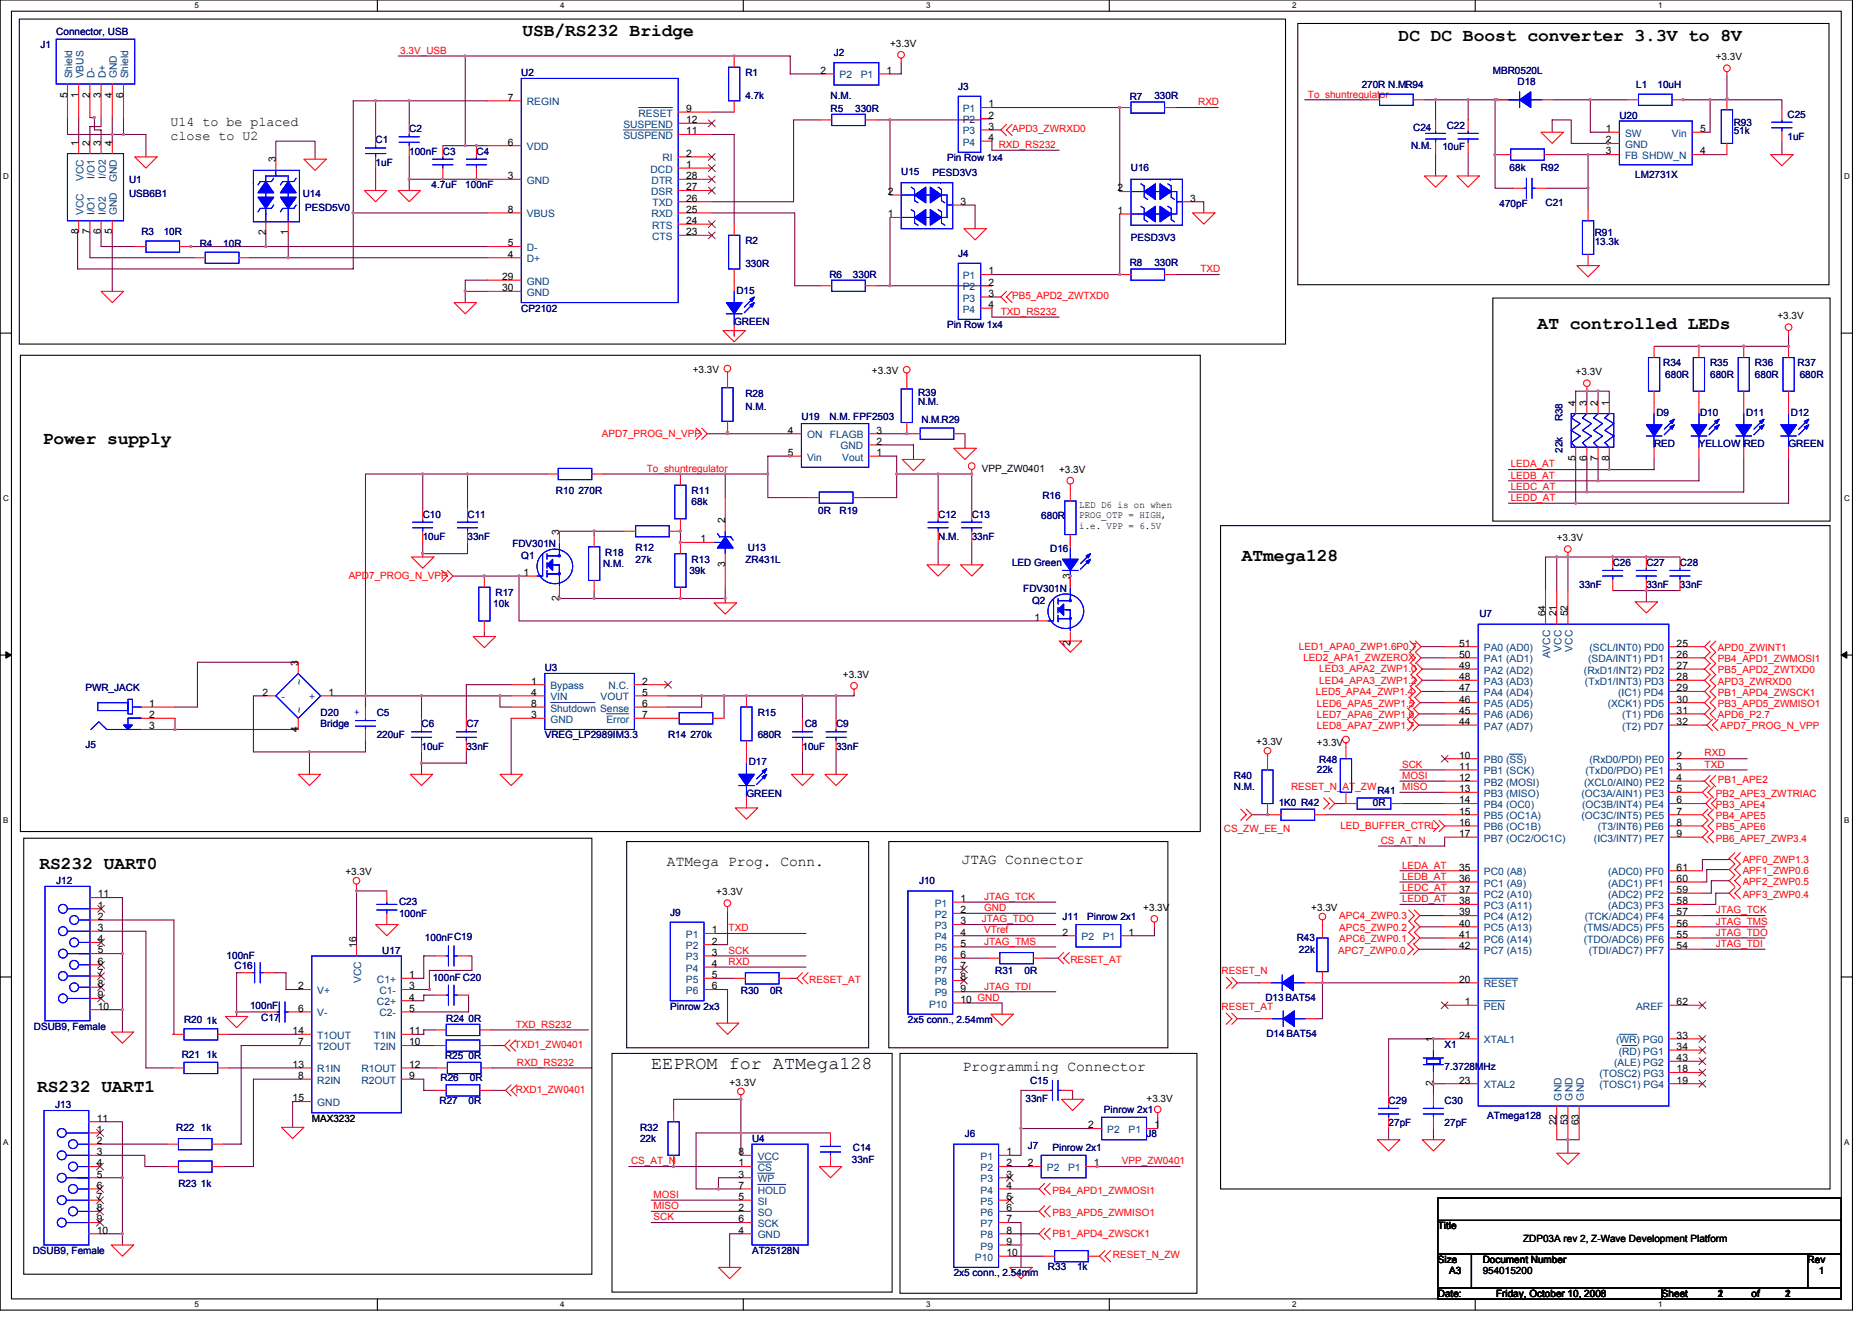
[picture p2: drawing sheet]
<svg xmlns="http://www.w3.org/2000/svg" width="297mm" height="210mm" viewBox="0 0 297 210" stroke-linecap="round" stroke-linejoin="round" font-family="sans-serif">
<defs><g id="words">
<g font-size="2.8">
<text x="82.9" y="5.7">USB/RS232 Bridge</text>
<text x="221.9" y="6.4">DC DC Boost converter 3.3V to 8V</text>
<text x="244" y="52.1">AT controlled LEDs</text>
<text x="6.8" y="70.4">Power supply</text>
<text x="197" y="88.9">ATmega128</text>
<text x="6.3" y="137.8">RS232 UART0</text>
<text x="5.9" y="173.2">RS232 UART1</text>
<text x="103.3" y="169.6">EEPROM for ATMega128</text>
</g>
<g font-size="2.3">
<text x="105.8" y="137.3">ATMega Prog. Conn.</text>
<text x="152.6" y="137.1">JTAG Connector</text>
<text x="152.8" y="169.9">Programming Connector</text>
</g>
<g font-size="2.1">
<text x="27.1" y="20">U14 to be placed</text>
<text x="27.1" y="22.3">close to U2</text>
</g>
<g font-size="1.6" fill="#000080">
<text x="8.9" y="5.5">Connector, USB</text>
<text x="6.4" y="7.6">J1</text>
<text x="132.3" y="8.9">J2</text>
<text x="236.9" y="11.7">MBR0520L</text>
<text x="82.7" y="12.1">U2</text>
<text x="118.3" y="12.1">R1</text>
<text x="118.3" y="15.6">4.7k</text>
<text x="131.8" y="15.6">N.M.</text>
<text x="131.8" y="17.8">R5</text>
<text x="135.7" y="17.8">330R</text>
<text x="152.1" y="14.2">J3</text>
<text x="179.3" y="15.8">R7</text>
<text x="183.2" y="15.6">330R</text>
<text x="216.1" y="14">270R N.M.R94</text>
<text x="240.8" y="13.5">D18</text>
<text x="259.6" y="14">L1</text>
<text x="263" y="14">10uH</text>
<text x="59.6" y="22.8">C1</text>
<text x="64.9" y="21">C2</text>
<text x="223.9" y="23.6">N.M.</text>
<text x="224.2" y="20.8">C24</text>
<text x="228.9" y="23.8">10uF</text>
<text x="229.6" y="20.4">C22</text>
<text x="257" y="18.8">U20</text>
<text x="275.1" y="19.9">R93</text>
<text x="275.1" y="21.3">51k</text>
<text x="283.6" y="18.7">C25</text>
<text x="283.6" y="22.2">1uF</text>
<text x="20.5" y="29">U1</text>
<text x="59.6" y="26.3">1uF</text>
<text x="64.9" y="24.5">100nF C3</text>
<text x="68.5" y="29.9">4.7uF</text>
<text x="73.8" y="29.9">100nF</text>
<text x="75.6" y="24.5">C4</text>
<text x="143" y="27.7">U15</text>
<text x="148" y="27.9">PESD3V3</text>
<text x="150.3" y="25.6">Pin Row 1x4</text>
<text x="179.4" y="27.2">U16</text>
<text x="239.5" y="27.2">68k</text>
<text x="244.5" y="27.2">R92</text>
<text x="259.5" y="28.3">LM2731X</text>
<text x="20.5" y="31.3">USB6B1</text>
<text x="48" y="31.3">U14</text>
<text x="48.4" y="33.4">PESD5V0</text>
<text x="237.9" y="32.9">470pF</text>
<text x="245.2" y="32.7">C21</text>
<text x="22.4" y="37.3">R3</text>
<text x="26" y="37.3">10R</text>
<text x="31.7" y="39.1">R4</text>
<text x="35.4" y="39.1">10R</text>
<text x="118.3" y="38.8">R2</text>
<text x="152.1" y="40.7">J4</text>
<text x="179.4" y="38.2">PESD3V3</text>
<text x="253" y="37.5">R91</text>
<text x="253" y="38.9">13.3k</text>
<text x="116.9" y="46.6">D15</text>
<text x="118.3" y="42.3">330R</text>
<text x="131.6" y="44.1">R6</text>
<text x="135.3" y="44.1">330R</text>
<text x="179.3" y="42.1">R8</text>
<text x="183.2" y="42.1">330R</text>
<text x="82.7" y="49.4">CP2102</text>
<text x="116.5" y="51.6">GREEN</text>
<text x="150.3" y="52.1">Pin Row 1x4</text>
<text x="263.9" y="58.1">R34</text>
<text x="264.2" y="59.9">680R</text>
<text x="271.4" y="58.1">R35</text>
<text x="271.4" y="59.9">680R</text>
<text x="278.5" y="58.1">R36</text>
<text x="278.5" y="59.9">680R</text>
<text x="285.2" y="58.1">R37</text>
<text x="285.6" y="59.9">680R</text>
<text x="118.3" y="62.9">R28</text>
<text x="118.3" y="65.1">N.M.</text>
<text x="145.7" y="62.8">R39</text>
<text x="145.7" y="64.2">N.M.</text>
<text x="262.8" y="66">D9</text>
<text x="269.8" y="66">D10</text>
<text x="277" y="66">D11</text>
<text x="284.2" y="66">D12</text>
<text x="127.2" y="66.7">U19</text>
<text x="131.6" y="66.7">N.M. FPF2503</text>
<text x="146.2" y="67">N.M.R29</text>
<text x="247.9" y="71.8" transform="rotate(-90 247.9 71.8)">22k</text>
<text x="247.9" y="66.8" transform="rotate(-90 247.9 66.8)">R38</text>
<text x="262.5" y="70.9">RED</text>
<text x="269.6" y="70.9">YELLOW RED</text>
<text x="283.8" y="70.9">GREEN</text>
<text x="67.1" y="82.1">C10</text>
<text x="74.2" y="82.1">C11</text>
<text x="88.2" y="78.4">R10 270R</text>
<text x="109.7" y="78.4">R11</text>
<text x="109.7" y="80.2">68k</text>
<text x="129.8" y="81.6">0R</text>
<text x="133.2" y="81.6">R19</text>
<text x="148.9" y="82.1">C12</text>
<text x="154.2" y="82.1">C13</text>
<text x="165.2" y="82.3">680R</text>
<text x="165.4" y="79.1">R16</text>
<text x="67.1" y="85.7">10uF</text>
<text x="74.2" y="85.7">33nF</text>
<text x="81.3" y="86.8">FDV301N</text>
<text x="82.7" y="88.7">Q1</text>
<text x="95.7" y="90">N.M.</text>
<text x="96.1" y="88.2">R18</text>
<text x="100.9" y="87.5">R12</text>
<text x="100.9" y="89.3">27k</text>
<text x="109.7" y="89.3">R13</text>
<text x="118.3" y="89.3">ZR431L</text>
<text x="118.6" y="87.5">U13</text>
<text x="148.9" y="85.7">N.M.</text>
<text x="154.2" y="85.7">33nF</text>
<text x="160.6" y="89.8">LED Green</text>
<text x="166.6" y="87.7">D16</text>
<text x="255.9" y="89.8">C26</text>
<text x="261.2" y="89.8">C27</text>
<text x="266.6" y="89.8">C28</text>
<text x="78.6" y="94.6">R17</text>
<text x="109.4" y="91">39k</text>
<text x="162.4" y="93.9">FDV301N</text>
<text x="163.8" y="95.8">Q2</text>
<text x="250.6" y="93.3">33nF</text>
<text x="261.2" y="93.3">33nF</text>
<text x="266.6" y="93.3">33nF</text>
<text x="78.3" y="96.4">10k</text>
<text x="234.7" y="98">U7</text>
<text x="86.4" y="106.5">U3</text>
<text x="13.5" y="109.7">PWR_JACK</text>
<text x="50.9" y="113.6">D20</text>
<text x="59.8" y="113.6">C5</text>
<text x="120.2" y="113.6">R15</text>
<text x="13.5" y="118.6">J5</text>
<text x="50.9" y="115.4">Bridge</text>
<text x="59.8" y="117.2">220uF</text>
<text x="66.9" y="115.4">C6</text>
<text x="66.9" y="118.9">10uF</text>
<text x="74" y="115.4">C7</text>
<text x="74" y="118.9">33nF</text>
<text x="86.4" y="117.2">VREG_LP2989IM3.3</text>
<text x="106" y="117.2">R14 270k</text>
<text x="120.2" y="117.2">680R</text>
<text x="127.3" y="118.9">10uF</text>
<text x="127.7" y="115.4">C8</text>
<text x="132.7" y="115.4">C9</text>
<text x="132.7" y="118.9">33nF</text>
<text x="118.8" y="121.4">D17</text>
<text x="195.8" y="123.6">R40</text>
<text x="195.8" y="125.3">N.M.</text>
<text x="209" y="122.7">22k</text>
<text x="209.3" y="121.1">R48</text>
<text x="118.4" y="126.4">GREEN</text>
<text x="202.9" y="127.8">1K0 R42</text>
<text x="217.8" y="127.8">0R</text>
<text x="218.6" y="126">R41</text>
<text x="8.9" y="140.3">J12</text>
<text x="63.3" y="143.7">C23</text>
<text x="145.8" y="140.3">J10</text>
<text x="63.3" y="145.4">100nF</text>
<text x="67.4" y="149.4">100nFC19</text>
<text x="106.4" y="145.3">J9</text>
<text x="168.6" y="146">J11</text>
<text x="172.5" y="146">Pinrow 2x1</text>
<text x="205.8" y="149.4">R43</text>
<text x="36" y="152.2">100nF</text>
<text x="37.2" y="153.8">C16</text>
<text x="60.7" y="151.3">U17</text>
<text x="68.7" y="155.6">100nF C20</text>
<text x="157.9" y="154.5">R31</text>
<text x="162.6" y="154.5">0R</text>
<text x="206.1" y="151.1">22k</text>
<text x="39.7" y="160">100nF</text>
<text x="41.5" y="162">C17</text>
<text x="106.4" y="160.2">Pinrow 2x3</text>
<text x="117.6" y="157.7">R30</text>
<text x="122.2" y="157.7">0R</text>
<text x="200.8" y="158.8">D13 BAT54</text>
<text x="5.4" y="163.4">DSUB9, Female</text>
<text x="28.8" y="167.8">R21 1k</text>
<text x="29.2" y="162.3">R20</text>
<text x="32.8" y="162.5">1k</text>
<text x="70.8" y="162.2">R24 0R</text>
<text x="144.1" y="162.3">2x5 conn., 2.54mm</text>
<text x="201" y="164.5">D14 BAT54</text>
<text x="229.2" y="166.2">X1</text>
<text x="69.9" y="171.6">R26</text>
<text x="70.6" y="168">R25 0R</text>
<text x="74.5" y="171.6">0R</text>
<text x="163.4" y="171.9">C15</text>
<text x="229.2" y="169.8">7.3728MHz</text>
<text x="8.8" y="175.8">J13</text>
<text x="28" y="179.4">R22 1k</text>
<text x="69.7" y="175.1">R27</text>
<text x="74.4" y="175.1">0R</text>
<text x="101.6" y="179.4">R32</text>
<text x="162.7" y="174.8">33nF</text>
<text x="175.2" y="176.6">Pinrow 2x1</text>
<text x="220.3" y="175.1">C29</text>
<text x="220.3" y="178.7">27pF</text>
<text x="229.2" y="175.1">C30</text>
<text x="229.2" y="178.7">27pF</text>
<text x="236" y="177.6">ATmega128</text>
<text x="101.6" y="181.2">22k</text>
<text x="119.3" y="181.2">U4</text>
<text x="135.2" y="184.6">33nF</text>
<text x="135.3" y="182.6">C14</text>
<text x="153.1" y="180.5">J6</text>
<text x="163.1" y="182.2">J7</text>
<text x="167" y="182.6">Pinrow 2x1</text>
<text x="181.9" y="180.5">J8</text>
<text x="28.3" y="188.3">R23 1k</text>
<text x="5.2" y="198.9">DSUB9, Female</text>
<text x="119.3" y="198.9">AT25128N</text>
<text x="151.3" y="202.5">2x5 conn., 2.54mm</text>
<text x="166.3" y="201.4">R33</text>
<text x="170.9" y="201.4">1k</text>
</g>
<g font-size="1.6" fill="#f00">
<text x="63.5" y="8.5">3.3V_USB</text>
<text x="190.1" y="16.7">RXD</text>
<text x="207.5" y="15.5">To_shuntregulator</text>
<text x="158.5" y="23.5">RXD_RS232</text>
<text x="160.6" y="21">APD3_ZWRXD0</text>
<text x="160.6" y="47.5">PB5_APD2_ZWTXD0</text>
<text x="190.5" y="43.2">TXD</text>
<text x="158.8" y="50">TXD_RS232</text>
<text x="95.5" y="69.3">APD7_PROG_N_VPP</text>
<text x="102.6" y="74.8">To_shuntregulator</text>
<text x="239.7" y="77.7">LEDC_AT</text>
<text x="239.7" y="74.1">LEDA_AT</text>
<text x="239.7" y="75.9">LEDB_AT</text>
<text x="239.7" y="79.5">LEDD_AT</text>
<text x="55.3" y="91.9">APD7_PROG_N_VPP</text>
<text x="206.1" y="103.1">LED1_APA0_ZWP1.6P0.7</text>
<text x="206.8" y="104.9">LED2_APA1_ZWZEROX</text>
<text x="209.3" y="106.7">LED3_APA2_ZWP1.0</text>
<text x="272.6" y="103.3">APD0_ZWINT1</text>
<text x="272.6" y="105.1">PB4_APD1_ZWMOSI1</text>
<text x="272.6" y="106.8">PB5_APD2_ZWTXD0</text>
<text x="208.8" y="110.2">LED5_APA4_ZWP1.4</text>
<text x="209" y="112.2">LED6_APA5_ZWP1.5</text>
<text x="209" y="114">LED7_APA6_ZWP1.6</text>
<text x="209.3" y="108.5">LED4_APA3_ZWP1.2</text>
<text x="272.6" y="108.6">APD3_ZWRXD0</text>
<text x="272.6" y="110.4">PB1_APD4_ZWSCK1</text>
<text x="272.6" y="112.2">PB3_APD5_ZWMISO1</text>
<text x="272.6" y="114">APD6_P2.7</text>
<text x="209" y="115.7">LED8_APA7_ZWP1.7</text>
<text x="273" y="115.7">APD7_PROG_N_VPP</text>
<text x="204.9" y="125.3">RESET_N_AT_ZW</text>
<text x="222.5" y="123.6">MOSI</text>
<text x="222.5" y="125.3">MISO</text>
<text x="222.5" y="121.8">SCK</text>
<text x="270.5" y="121.8">TXD</text>
<text x="270.5" y="120">RXD</text>
<text x="272.6" y="124.3">PB1_APE2</text>
<text x="194.2" y="131.9">CS_ZW_EE_N</text>
<text x="212.7" y="131.6">LED_BUFFER_CTRL</text>
<text x="272.2" y="126.4">PB2_APE3_ZWTRIAC</text>
<text x="272.2" y="128.2">PB3_APE4</text>
<text x="272.2" y="130">PB4_APE5</text>
<text x="272.2" y="131.7">PB5_APE6</text>
<text x="219.1" y="133.9">CS_AT_N</text>
<text x="222.5" y="137.8">LEDA_AT</text>
<text x="272.2" y="133.5">PB6_APE7_ZWP3.4</text>
<text x="276.5" y="136.9">APF0_ZWP1.3</text>
<text x="156.1" y="142.8">JTAG_TCK</text>
<text x="222.5" y="143.1">LEDD_AT</text>
<text x="222.5" y="139.6">LEDB_AT</text>
<text x="222.5" y="141.4">LEDC_AT</text>
<text x="276.5" y="138.7">APF1_ZWP0.6</text>
<text x="276.5" y="140.5">APF2_ZWP0.5</text>
<text x="276.5" y="142.4">APF3_ZWP0.4</text>
<text x="115.6" y="147.7">TXD</text>
<text x="155.8" y="146.3">JTAG_TDO</text>
<text x="156.1" y="144.5">GND</text>
<text x="156.1" y="148.1">VTref</text>
<text x="156.1" y="149.9">JTAG_TMS</text>
<text x="212.5" y="145.8">APC4_ZWP0.3</text>
<text x="212.5" y="147.7">APC5_ZWP0.2</text>
<text x="212.5" y="149.5">APC6_ZWP0.1</text>
<text x="272.3" y="144.9">JTAG_TCK</text>
<text x="272.3" y="146.7">JTAG_TMS</text>
<text x="272.3" y="148.5">JTAG_TDO</text>
<text x="115.6" y="151.3">SCK</text>
<text x="115.6" y="153.1">RXD</text>
<text x="128.4" y="155.9">RESET_AT</text>
<text x="169.8" y="152.7">RESET_AT</text>
<text x="193.8" y="154.5">RESET_N</text>
<text x="212.3" y="151.3">APC7_ZWP0.0</text>
<text x="272.3" y="150.2">JTAG_TDI</text>
<text x="156.1" y="157">JTAG_TDI</text>
<text x="193.8" y="160.2">RESET_AT</text>
<text x="81.7" y="166.2">TXD1_ZW0401</text>
<text x="81.8" y="163">TXD_RS232</text>
<text x="81.8" y="173.4">RXD1_ZW0401</text>
<text x="82" y="169.1">RXD_RS232</text>
<text x="100.1" y="184.7">CS_AT_N</text>
<text x="178" y="184.7">VPP_ZW0401</text>
<text x="103.7" y="190.1">MOSI</text>
<text x="103.7" y="191.8">MISO</text>
<text x="167" y="189.4">PB4_APD1_ZWMOSI1</text>
<text x="103.7" y="193.6">SCK</text>
<text x="167" y="192.9">PB3_APD5_ZWMISO1</text>
<text x="167" y="196.3">PB1_APD4_ZWSCK1</text>
<text x="176.6" y="199.7">RESET_N_ZW</text>
</g>
<g font-size="1.6">
<text x="130.2" y="11.7">2</text>
<text x="140.7" y="11.7">1</text>
<text x="141.2" y="7.5">+3.3V</text>
<text x="272.2" y="9.6">+3.3V</text>
<text x="10.7" y="15.5" transform="rotate(-90 10.7 15.5)">5</text>
<text x="12.5" y="15.5" transform="rotate(-90 12.5 15.5)">1</text>
<text x="14.2" y="15.5" transform="rotate(-90 14.2 15.5)">2</text>
<text x="16" y="15.5" transform="rotate(-90 16 15.5)">3</text>
<text x="17.8" y="15.5" transform="rotate(-90 17.8 15.5)">4</text>
<text x="19.6" y="15.5" transform="rotate(-90 19.6 15.5)">6</text>
<text x="80.6" y="16">7</text>
<text x="108.9" y="17.8">9</text>
<text x="156.9" y="17">1</text>
<text x="12.5" y="23.1" transform="rotate(-90 12.5 23.1)">1</text>
<text x="14.2" y="23.1" transform="rotate(-90 14.2 23.1)">2</text>
<text x="16" y="23.1" transform="rotate(-90 16 23.1)">3</text>
<text x="17.8" y="23.1" transform="rotate(-90 17.8 23.1)">4</text>
<text x="80.6" y="23.1">6</text>
<text x="108.9" y="21.3">11</text>
<text x="108.9" y="19.5">12</text>
<text x="156.9" y="18.8">2</text>
<text x="156.9" y="20.6">3</text>
<text x="156.9" y="22.4">4</text>
<text x="254.8" y="22.7">2</text>
<text x="254.8" y="21">1</text>
<text x="269.8" y="21">5</text>
<text x="43.7" y="25.8" transform="rotate(-90 43.7 25.8)">3</text>
<text x="80.6" y="28.4">3</text>
<text x="108.9" y="24.9">2</text>
<text x="108.9" y="26.6">1</text>
<text x="108.9" y="28.4">28</text>
<text x="254.8" y="24.5">3</text>
<text x="269.8" y="24.5">4</text>
<text x="80.6" y="33.8">8</text>
<text x="108.9" y="32">26</text>
<text x="108.9" y="33.8">25</text>
<text x="108.9" y="35.5">24</text>
<text x="108.9" y="30.2">27</text>
<text x="140.9" y="34.5">1</text>
<text x="140.9" y="30.9">2</text>
<text x="152.4" y="32.5">3</text>
<text x="177.3" y="33.9">1</text>
<text x="177.3" y="30.4">2</text>
<text x="188.9" y="32">3</text>
<text x="12.5" y="37.2" transform="rotate(-90 12.5 37.2)">8</text>
<text x="14.2" y="37.2" transform="rotate(-90 14.2 37.2)">7</text>
<text x="16" y="37.2" transform="rotate(-90 16 37.2)">6</text>
<text x="17.8" y="37.2" transform="rotate(-90 17.8 37.2)">5</text>
<text x="42.2" y="37.4" transform="rotate(-90 42.2 37.4)">2</text>
<text x="45.7" y="37.4" transform="rotate(-90 45.7 37.4)">1</text>
<text x="80.6" y="39.1">5</text>
<text x="80.6" y="40.9">4</text>
<text x="108.9" y="37.3">23</text>
<text x="79.7" y="44.4">29</text>
<text x="79.7" y="46.2">30</text>
<text x="156.9" y="43.5">1</text>
<text x="156.9" y="45.3">2</text>
<text x="156.9" y="47.1">3</text>
<text x="156.9" y="48.9">4</text>
<text x="282" y="50.7">+3.3V</text>
<text x="109.9" y="59.2">+3.3V</text>
<text x="138.4" y="59.4">+3.3V</text>
<text x="250" y="59.6">+3.3V</text>
<text x="250" y="64.4" transform="rotate(-90 250 64.4)">4</text>
<text x="251.8" y="64.4" transform="rotate(-90 251.8 64.4)">3</text>
<text x="253.6" y="64.4" transform="rotate(-90 253.6 64.4)">2</text>
<text x="255.3" y="64.4" transform="rotate(-90 255.3 64.4)">1</text>
<text x="125" y="68.8">4</text>
<text x="139.1" y="70.6">2</text>
<text x="139.1" y="68.8">3</text>
<text x="125" y="72.3">5</text>
<text x="139.1" y="72.3">1</text>
<text x="155.8" y="74.8">VPP_ZW0401</text>
<text x="168.1" y="75">+3.3V</text>
<text x="250" y="73.1" transform="rotate(-90 250 73.1)">5</text>
<text x="251.8" y="73.1" transform="rotate(-90 251.8 73.1)">6</text>
<text x="253.6" y="73.1" transform="rotate(-90 253.6 73.1)">7</text>
<text x="255.3" y="73.1" transform="rotate(-90 255.3 73.1)">8</text>
<text x="115.1" y="83" transform="rotate(-90 115.1 83)">2</text>
<text x="171.3" y="80.5">LED D6 is on when</text>
<text x="171.3" y="82.2">PROG_OTP = HIGH,</text>
<text x="171.3" y="83.9">i.e. VPP = 6.5V</text>
<text x="88.7" y="84.8" transform="rotate(-90 88.7 84.8)">3</text>
<text x="111.2" y="86">1</text>
<text x="247" y="85.9">+3.3V</text>
<text x="83.1" y="91.4">1</text>
<text x="88.7" y="95.3" transform="rotate(-90 88.7 95.3)">2</text>
<text x="115.1" y="90" transform="rotate(-90 115.1 90)">3</text>
<text x="169.8" y="91.9" transform="rotate(-90 169.8 91.9)">3</text>
<text x="164.1" y="98.5">1</text>
<text x="245.2" y="97.8" transform="rotate(-90 245.2 97.8)">64</text>
<text x="247" y="97.8" transform="rotate(-90 247 97.8)">21</text>
<text x="248.8" y="97.8" transform="rotate(-90 248.8 97.8)">52</text>
<text x="47.3" y="105.6" transform="rotate(-90 47.3 105.6)">3</text>
<text x="133.7" y="107.6">+3.3V</text>
<text x="169.8" y="102.4" transform="rotate(-90 169.8 102.4)">2</text>
<text x="231.5" y="107.9">48</text>
<text x="231.5" y="106.1">49</text>
<text x="231.5" y="104.4">50</text>
<text x="231.5" y="102.6">51</text>
<text x="266" y="104.4">26</text>
<text x="266" y="107.9">28</text>
<text x="266" y="106.1">27</text>
<text x="266" y="102.6">25</text>
<text x="23.7" y="113.9">2</text>
<text x="23.7" y="112.2">1</text>
<text x="41.6" y="110.4">2</text>
<text x="52.1" y="110.4">1</text>
<text x="84.3" y="110.4">4</text>
<text x="84.3" y="113.9">3</text>
<text x="84.3" y="108.6">1</text>
<text x="84.3" y="112.2">8</text>
<text x="101.9" y="108.6">2</text>
<text x="101.9" y="110.4">5</text>
<text x="101.9" y="113.9">7</text>
<text x="101.9" y="112.2">6</text>
<text x="231.5" y="113.2">45</text>
<text x="231.5" y="111.5">46</text>
<text x="231.5" y="109.7">47</text>
<text x="266" y="109.7">29</text>
<text x="266" y="113.2">31</text>
<text x="266" y="111.5">30</text>
<text x="23.7" y="115.7">3</text>
<text x="47.3" y="116.1" transform="rotate(-90 47.3 116.1)">4</text>
<text x="199.3" y="118.2">+3.3V</text>
<text x="209" y="118.4">+3.3V</text>
<text x="231.5" y="115">44</text>
<text x="266" y="115">32</text>
<text x="231.5" y="122.1">11</text>
<text x="231.5" y="123.9">12</text>
<text x="231.5" y="125.7">13</text>
<text x="231.5" y="120.4">10</text>
<text x="266" y="123.9">4</text>
<text x="266" y="120.4">2</text>
<text x="266" y="122.1">3</text>
<text x="266" y="125.7">5</text>
<text x="231.5" y="127.5">14</text>
<text x="231.5" y="129.2">15</text>
<text x="231.5" y="131">16</text>
<text x="266" y="127.5">6</text>
<text x="266" y="131">8</text>
<text x="266" y="129.2">7</text>
<text x="231.5" y="132.8">17</text>
<text x="266" y="132.8">9</text>
<text x="15.5" y="142.4">11</text>
<text x="54.8" y="138.9">+3.3V</text>
<text x="113.7" y="142">+3.3V</text>
<text x="152.4" y="143.1">1</text>
<text x="231.5" y="138.1">35</text>
<text x="231.5" y="139.9">36</text>
<text x="231.5" y="141.7">37</text>
<text x="231.5" y="143.5">38</text>
<text x="266" y="143.5">58</text>
<text x="266" y="141.7">59</text>
<text x="266" y="139.9">60</text>
<text x="266" y="138.1">61</text>
<text x="15.5" y="144.2">1</text>
<text x="15.5" y="145.9">2</text>
<text x="15.5" y="147.7">3</text>
<text x="15.5" y="149.5">4</text>
<text x="112.9" y="148.1">1</text>
<text x="112.9" y="149.9">2</text>
<text x="152.4" y="144.9">2</text>
<text x="152.4" y="146.7">3</text>
<text x="152.4" y="148.4">4</text>
<text x="168.6" y="148.4">2</text>
<text x="179.1" y="148.4">1</text>
<text x="181.4" y="144.5">+3.3V</text>
<text x="208.1" y="144.5">+3.3V</text>
<text x="231.5" y="145.2">39</text>
<text x="231.5" y="147">40</text>
<text x="231.5" y="148.8">41</text>
<text x="266" y="145.2">57</text>
<text x="266" y="148.8">55</text>
<text x="266" y="147">56</text>
<text x="15.5" y="151.3">5</text>
<text x="15.5" y="153.1">6</text>
<text x="15.5" y="154.8">7</text>
<text x="56.6" y="150.4" transform="rotate(-90 56.6 150.4)">16</text>
<text x="64.9" y="155.2">1</text>
<text x="112.9" y="151.6">3</text>
<text x="112.9" y="153.4">4</text>
<text x="112.9" y="155.2">5</text>
<text x="152.4" y="150.2">5</text>
<text x="152.4" y="152">6</text>
<text x="152.4" y="153.8">7</text>
<text x="152.4" y="155.6">8</text>
<text x="231.5" y="150.6">42</text>
<text x="231.5" y="155.9">20</text>
<text x="266" y="150.6">54</text>
<text x="15.5" y="156.6">8</text>
<text x="15.5" y="158.4">9</text>
<text x="15.5" y="160.2">10</text>
<text x="47.3" y="157">2</text>
<text x="47.3" y="160.5">6</text>
<text x="64.9" y="157">3</text>
<text x="64.9" y="160.5">5</text>
<text x="64.9" y="158.8">4</text>
<text x="112.9" y="157">6</text>
<text x="152.4" y="157.3">9</text>
<text x="152.4" y="159.1">10 GND</text>
<text x="232.4" y="159.5">1</text>
<text x="266" y="159.5">62</text>
<text x="46.4" y="164.1">14</text>
<text x="47.3" y="165.9">7</text>
<text x="64.9" y="164.1">11</text>
<text x="64.9" y="165.9">10</text>
<text x="227.4" y="165.4" transform="rotate(-90 227.4 165.4)">1</text>
<text x="231.5" y="164.8">24</text>
<text x="266" y="164.8">33</text>
<text x="266" y="166.6">34</text>
<text x="46.4" y="169.4">13</text>
<text x="47.3" y="171.2">8</text>
<text x="64.9" y="169.4">12</text>
<text x="64.9" y="171.2">9</text>
<text x="115.8" y="172.3">+3.3V</text>
<text x="227.4" y="172.3" transform="rotate(-90 227.4 172.3)">2</text>
<text x="231.5" y="171.9">23</text>
<text x="266" y="170.1">18</text>
<text x="266" y="171.9">19</text>
<text x="266" y="168.4">43</text>
<text x="15.3" y="179.7">1</text>
<text x="15.3" y="177.9">11</text>
<text x="46.4" y="174.8">15</text>
<text x="49.5" y="178">MAX3232</text>
<text x="172.7" y="179">2</text>
<text x="181.9" y="174.8">+3.3V</text>
<text x="183.2" y="179">1</text>
<text x="247" y="178.6" transform="rotate(-90 247 178.6)">22</text>
<text x="248.8" y="178.6" transform="rotate(-90 248.8 178.6)">53</text>
<text x="250.5" y="178.6" transform="rotate(-90 250.5 178.6)">63</text>
<text x="15.3" y="181.5">2</text>
<text x="15.3" y="183.3">3</text>
<text x="15.3" y="185.1">4</text>
<text x="117.2" y="183.3">8</text>
<text x="117.2" y="185.1">1</text>
<text x="159.7" y="183.3">1</text>
<text x="159.7" y="185.1">2</text>
<text x="163.1" y="185.1">2</text>
<text x="173.6" y="185.1">1</text>
<text x="15.3" y="186.8">5</text>
<text x="15.3" y="188.6">6</text>
<text x="15.3" y="190.4">7</text>
<text x="117.2" y="190.4">5</text>
<text x="117.2" y="186.8">3</text>
<text x="117.2" y="188.6">7</text>
<text x="159.7" y="186.8">3</text>
<text x="159.7" y="188.6">4</text>
<text x="159.7" y="190.4">5</text>
<text x="15.3" y="192.2">8</text>
<text x="15.3" y="194">9</text>
<text x="15.3" y="195.7">10</text>
<text x="117.2" y="192.2">2</text>
<text x="117.2" y="195.7">4</text>
<text x="117.2" y="194">6</text>
<text x="159.7" y="192.2">6</text>
<text x="159.7" y="194">7</text>
<text x="159.7" y="195.7">8</text>
<text x="159.7" y="197.5">9</text>
<text x="228.2" y="195.1">Title</text>
<text x="241.7" y="197">ZDP03A rev 2, Z-Wave Development Platform</text>
<text x="159.7" y="199.3">10</text>
<text x="228.2" y="200.4">Size</text>
<text x="229.9" y="202.2">A3</text>
<text x="235.3" y="200.4">Document Number</text>
<text x="235.3" y="202.2">954015200</text>
<text x="286.8" y="200.4">Rev</text>
<text x="288.6" y="202.2">1</text>
<text x="228.2" y="205.7">Date:</text>
<text x="237.4" y="205.7">Friday, October 10, 2008</text>
<text x="263.7" y="205.7">Sheet</text>
<text x="272.6" y="205.7">1</text>
<text x="272.6" y="205.7">2</text>
<text x="277.9" y="205.7">of</text>
<text x="283.3" y="205.7">1</text>
<text x="283.3" y="205.7">2</text>
</g>
<g font-size="1.6" fill="#004080">
<text x="11.4" y="12.4" transform="rotate(-90 11.4 12.4)">Shield</text>
<text x="13.2" y="12.4" transform="rotate(-90 13.2 12.4)">VBUS</text>
<text x="15" y="12.4" transform="rotate(-90 15 12.4)">D-</text>
<text x="16.8" y="12.4" transform="rotate(-90 16.8 12.4)">D+</text>
<text x="18.6" y="12.4" transform="rotate(-90 18.6 12.4)">GND</text>
<text x="20.3" y="12.4" transform="rotate(-90 20.3 12.4)">Shield</text>
<text x="83.6" y="16.7">REGIN</text>
<text x="133.2" y="12.4">P2</text>
<text x="136.6" y="12.4">P1</text>
<text x="152.8" y="17.8">P1</text>
<text x="83.6" y="23.8">VDD</text>
<text x="98.9" y="20.3">SUSPEND</text>
<text x="98.9" y="22.1">SUSPEND</text>
<text x="101.3" y="18.5">RESET</text>
<text x="152.8" y="19.6">P2</text>
<text x="152.8" y="21.3">P3</text>
<text x="152.8" y="23.1">P4</text>
<text x="257.8" y="23.5">GND</text>
<text x="257.8" y="21.7">SW</text>
<text x="265.3" y="21.7">Vin</text>
<text x="13.2" y="28.7" transform="rotate(-90 13.2 28.7)">VCC</text>
<text x="15" y="28.3" transform="rotate(-90 15 28.3)">I/O1</text>
<text x="16.8" y="28.3" transform="rotate(-90 16.8 28.3)">I/O2</text>
<text x="18.6" y="28.9" transform="rotate(-90 18.6 28.9)">GND</text>
<text x="83.6" y="29.2">GND</text>
<text x="103.2" y="27.4">DCD</text>
<text x="103.4" y="29.2">DTR</text>
<text x="105.1" y="25.6">RI</text>
<text x="257.8" y="25.3">FB SHDW_N</text>
<text x="13.2" y="34.1" transform="rotate(-90 13.2 34.1)">VCC</text>
<text x="15" y="34.1" transform="rotate(-90 15 34.1)">I/O1</text>
<text x="16.8" y="34.1" transform="rotate(-90 16.8 34.1)">I/O2</text>
<text x="18.6" y="34.1" transform="rotate(-90 18.6 34.1)">GND</text>
<text x="83.6" y="34.5">VBUS</text>
<text x="103.3" y="30.9">DSR</text>
<text x="103.4" y="34.5">RXD</text>
<text x="103.5" y="32.7">TXD</text>
<text x="83.6" y="39.8">D-</text>
<text x="83.6" y="41.6">D+</text>
<text x="103.5" y="36.3">RTS</text>
<text x="103.5" y="38.1">CTS</text>
<text x="83.6" y="45.2">GND</text>
<text x="83.6" y="46.9">GND</text>
<text x="152.8" y="44.3">P1</text>
<text x="152.8" y="46.1">P2</text>
<text x="152.8" y="47.8">P3</text>
<text x="152.8" y="49.6">P4</text>
<text x="128.1" y="69.5">ON</text>
<text x="131.7" y="69.5">FLAGB</text>
<text x="133.4" y="71.3">GND</text>
<text x="128.1" y="73.1">Vin</text>
<text x="133.6" y="73.1">Vout</text>
<text x="235.5" y="106.9">PA2 (AD2)</text>
<text x="235.5" y="105.1">PA1 (AD1)</text>
<text x="235.5" y="103.3">PA0 (AD0)</text>
<text x="246" y="104.5" transform="rotate(-90 246 104.5)">AVCC</text>
<text x="247.8" y="103.4" transform="rotate(-90 247.8 103.4)">VCC</text>
<text x="249.5" y="103.4" transform="rotate(-90 249.5 103.4)">VCC</text>
<text x="251.3" y="106.9">(RxD1/INT2) PD2</text>
<text x="252" y="105.1">(SDA/INT1) PD1</text>
<text x="252.2" y="103.3">(SCL/INT0) PD0</text>
<text x="44.7" y="111.1">-</text>
<text x="48.1" y="113.1" transform="rotate(-90 48.1 113.1)">~</text>
<text x="48.1" y="108.7" transform="rotate(-90 48.1 108.7)">~</text>
<text x="49.1" y="111.1">+</text>
<text x="87.3" y="111.1">VIN</text>
<text x="87.3" y="109.3">Bypass</text>
<text x="87.3" y="112.9">Shutdown Sense</text>
<text x="95.3" y="111.1">VOUT</text>
<text x="96.6" y="109.3">N.C.</text>
<text x="235.5" y="114">PA6 (AD6)</text>
<text x="235.5" y="112.2">PA5 (AD5)</text>
<text x="235.5" y="110.4">PA4 (AD4)</text>
<text x="235.5" y="108.6">PA3 (AD3)</text>
<text x="251.5" y="108.6">(TxD1/INT3) PD3</text>
<text x="255.1" y="112.2">(XCK1) PD5</text>
<text x="256.8" y="110.4">(IC1) PD4</text>
<text x="257.4" y="114">(T1) PD6</text>
<text x="87.3" y="114.7">GND</text>
<text x="96.2" y="114.7">Error</text>
<text x="235.5" y="115.8">PA7 (AD7)</text>
<text x="257.4" y="115.8">(T2) PD7</text>
<text x="235.5" y="121.1">PB0 (SS)</text>
<text x="235.5" y="122.9">PB1 (SCK)</text>
<text x="235.5" y="124.7">PB2 (MOSI)</text>
<text x="251.4" y="124.7">(XCL0/AIN0) PE2</text>
<text x="251.6" y="122.9">(TxD0/PDO) PE1</text>
<text x="252.2" y="121.1">(RxD0/PDI) PE0</text>
<text x="235.5" y="126.4">PB3 (MISO)</text>
<text x="235.5" y="128.2">PB4 (OC0)</text>
<text x="235.5" y="130">PB5 (OC1A)</text>
<text x="235.5" y="131.8">PB6 (OC1B)</text>
<text x="250.9" y="126.4">(OC3A/AIN1) PE3</text>
<text x="250.9" y="130">(OC3C/INT5) PE5</text>
<text x="251" y="128.2">(OC3B/INT4) PE4</text>
<text x="253.5" y="131.8">(T3/INT6) PE6</text>
<text x="235.5" y="133.5">PB7 (OC2/OC1C)</text>
<text x="252.9" y="133.5">(IC3/INT7) PE7</text>
<text x="148.3" y="143.8">P1</text>
<text x="235.5" y="138.9">PC0 (A8)</text>
<text x="235.5" y="140.7">PC1 (A9)</text>
<text x="235.5" y="142.4">PC2 (A10)</text>
<text x="255.2" y="142.4">(ADC2) PF2</text>
<text x="255.2" y="140.7">(ADC1) PF1</text>
<text x="255.2" y="138.9">(ADC0) PF0</text>
<text x="108.8" y="148.8">P1</text>
<text x="148.3" y="145.6">P2</text>
<text x="148.3" y="147.4">P3</text>
<text x="148.3" y="149.2">P4</text>
<text x="171.6" y="149.2">P2</text>
<text x="175" y="149.2">P1</text>
<text x="235.5" y="144.2">PC3 (A11)</text>
<text x="235.5" y="146">PC4 (A12)</text>
<text x="235.5" y="147.8">PC5 (A13)</text>
<text x="235.5" y="149.5">PC6 (A14)</text>
<text x="251.3" y="149.5">(TDO/ADC6) PF6</text>
<text x="251.3" y="147.8">(TMS/ADC5) PF5</text>
<text x="251.5" y="146">(TCK/ADC4) PF4</text>
<text x="255.2" y="144.2">(ADC3) PF3</text>
<text x="57.3" y="156" transform="rotate(-90 57.3 156)">VCC</text>
<text x="59.8" y="155.9">C1+</text>
<text x="108.8" y="150.6">P2</text>
<text x="108.8" y="152.4">P3</text>
<text x="108.8" y="154.2">P4</text>
<text x="108.8" y="155.9">P5</text>
<text x="148.3" y="151">P5</text>
<text x="148.3" y="152.7">P6</text>
<text x="148.3" y="154.5">P7</text>
<text x="235.5" y="151.3">PC7 (A15)</text>
<text x="252.1" y="151.3">(TDI/ADC7) PF7</text>
<text x="50.4" y="157.7">V+</text>
<text x="50.4" y="161.3">V-</text>
<text x="59.8" y="159.5">C2+</text>
<text x="60.2" y="157.7">C1-</text>
<text x="60.2" y="161.3">C2-</text>
<text x="108.8" y="157.7">P6</text>
<text x="147.4" y="159.9">P10</text>
<text x="148.3" y="156.3">P8</text>
<text x="148.3" y="158.1">P9</text>
<text x="235.5" y="156.7">RESET</text>
<text x="235.5" y="160.2">PEN</text>
<text x="259.6" y="160.2">AREF</text>
<text x="50.4" y="164.8">T1OUT</text>
<text x="50.4" y="166.6">T2OUT</text>
<text x="59.3" y="164.8">T1IN</text>
<text x="59.3" y="166.6">T2IN</text>
<text x="235.5" y="165.5">XTAL1</text>
<text x="256.4" y="165.5">(WR) PG0</text>
<text x="256.9" y="167.3">(RD) PG1</text>
<text x="50.4" y="170.2">R1IN</text>
<text x="50.4" y="171.9">R2IN</text>
<text x="57.3" y="170.2">R1OUT</text>
<text x="57.3" y="171.9">R2OUT</text>
<text x="235.5" y="172.7">XTAL2</text>
<text x="253.8" y="170.9">(TOSC2) PG3</text>
<text x="253.8" y="172.7">(TOSC1) PG4</text>
<text x="256.1" y="169.1">(ALE) PG2</text>
<text x="50.4" y="175.5">GND</text>
<text x="175.7" y="179.8">P2</text>
<text x="179.1" y="179.8">P1</text>
<text x="247.8" y="174.6" transform="rotate(-90 247.8 174.6)">GND</text>
<text x="249.5" y="174.6" transform="rotate(-90 249.5 174.6)">GND</text>
<text x="251.3" y="174.6" transform="rotate(-90 251.3 174.6)">GND</text>
<text x="120.2" y="185.8">CS</text>
<text x="120.2" y="184">VCC</text>
<text x="155.6" y="184">P1</text>
<text x="155.6" y="185.8">P2</text>
<text x="166.1" y="185.8">P2</text>
<text x="169.5" y="185.8">P1</text>
<text x="120.2" y="187.6">WP</text>
<text x="120.2" y="191.1">SI</text>
<text x="120.2" y="189.4">HOLD</text>
<text x="155.6" y="187.6">P3</text>
<text x="155.6" y="189.4">P4</text>
<text x="155.6" y="191.1">P5</text>
<text x="120.2" y="192.9">SO</text>
<text x="120.2" y="196.5">GND</text>
<text x="120.2" y="194.7">SCK</text>
<text x="155.6" y="192.9">P6</text>
<text x="155.6" y="194.7">P7</text>
<text x="155.6" y="196.5">P8</text>
<text x="154.7" y="200">P10</text>
<text x="155.6" y="198.2">P9</text>
</g>
<text font-size="1.6" fill="#00f" x="56.2" y="113.4">+</text>
<g font-size="1.3">
<text x="30.8" y="1.3">5</text>
<text x="88.9" y="1.3">4</text>
<text x="147" y="1.3">3</text>
<text x="205" y="1.3">2</text>
<text x="263.1" y="1.3">1</text>
<text x=".5" y="28.4">D</text>
<text x="292.6" y="28.4">D</text>
<text x=".5" y="79.5">C</text>
<text x="292.6" y="79.5">C</text>
<text x=".5" y="130.6">B</text>
<text x="292.6" y="130.6">B</text>
<text x=".5" y="181.7">A</text>
<text x="292.6" y="181.7">A</text>
<text x="30.8" y="207.4">5</text>
<text x="88.9" y="207.4">4</text>
<text x="147" y="207.4">3</text>
<text x="205" y="207.4">2</text>
<text x="263.1" y="207.4">1</text>
</g>
</g></defs>
<path d="M0 0h293.9v207.9h-293.9zM1.8 1.8h290.4v204.3h-290.4z" fill="none" stroke="#000" stroke-width=".17"/>
<g fill="#fff">
<path d="M30.8 .2h.7v1.4h-.7z"/>
<path d="M30.8 206.3h.7v1.4h-.7z"/>
</g>
<path d="M59.9 0v1.8M59.9 206.1v1.8" fill="none" stroke="#000" stroke-width=".17"/>
<g fill="#fff">
<path d="M88.9 .2h.7v1.4h-.7z"/>
<path d="M88.9 206.3h.7v1.4h-.7z"/>
</g>
<path d="M117.9 0v1.8M117.9 206.1v1.8" fill="none" stroke="#000" stroke-width=".17"/>
<g fill="#fff">
<path d="M147 .2h.7v1.4h-.7z"/>
<path d="M147 206.3h.7v1.4h-.7z"/>
</g>
<path d="M176 0v1.8M176 206.1v1.8" fill="none" stroke="#000" stroke-width=".17"/>
<g fill="#fff">
<path d="M205 .2h.7v1.4h-.7z"/>
<path d="M205 206.3h.7v1.4h-.7z"/>
</g>
<path d="M234.1 0v1.8M234.1 206.1v1.8" fill="none" stroke="#000" stroke-width=".17"/>
<g fill="#fff">
<path d="M263.1 .2h.7v1.4h-.7z"/>
<path d="M263.1 206.3h.7v1.4h-.7z"/>
<path d="M.5 27.3h.9v1.4h-.9z"/>
<path d="M292.6 27.3h.9v1.4h-.9z"/>
<path d="M.5 78.4h.9v1.4h-.9z"/>
<path d="M292.6 78.4h.9v1.4h-.9z"/>
</g>
<path d="M0 52.9h1.8M292.2 52.9h1.7" fill="none" stroke="#000" stroke-width=".17"/>
<g fill="#fff">
<path d="M.5 129.5h.8v1.4h-.8z"/>
<path d="M292.6 129.5h.9v1.4h-.9z"/>
</g>
<path d="M0 103.9h1.8M292.2 103.9h1.7" fill="none" stroke="#000" stroke-width=".17"/>
<path d="M.9 103.4l.9 .5-.9 .5zM292.2 103.9l.8-.5v1z" fill="#000" stroke="#000" stroke-width=".16"/>
<g fill="#fff">
<path d="M.5 180.5h.8v1.4h-.8z"/>
<path d="M292.6 180.5h.9v1.4h-.9z"/>
</g>
<g fill="none" stroke="#000" stroke-width=".17">
<path d="M3.1 3h200.9v51.6h-200.9zM205.9 3.7h84.3v41.5h-84.3zM3.2 56.4h187.3v75.5h-187.3zM236.9 47.3h53.5v35.4h-53.5zM193.7 83.4h96.7v105.2h-96.7zM3.8 133h90.1v69.2h-90.1zM99.4 133.5h38.4v32.7h-38.4zM141 133.5h44.3v32.7h-44.3zM0 155h1.8M292.2 155h1.7M97.1 167.1h44.5v37.9h-44.5zM142.8 167.1h47.1v38.1h-47.1z"/>
<path d="M228.2 190.1h64v3.5h-64zM228.2 193.6h64v5.4h-64zM228.2 199h5.3v5.3h-5.3zM233.5 199h53.3v5.3h-53.3zM286.8 199h5.4v5.3h-5.4zM228.2 204.3h35.5v1.8h-35.5zM263.7 204.3h28.5v1.8h-28.5z"/>
</g>
<g fill="none" stroke="#800040" stroke-width=".17">
<path d="M10.7 18.7v2.6h12.5v3.6M12.5 18.7v3.9M14.3 18.7h.7v1.9h1v2M16 18.7v1.4h-1.7v2.5M17.8 18.7v3.9M19.6 18.7v2.6M59.6 16v5.3M63.2 8.9h62.2v2.8h5.2M64.9 16v3.6M73.8 8.9v14.2M77.4 16h-21.4v26.7h-43.7v-5.9h.2M112.9 17.8h3.6"/>
<path d="M130.2 19h-4.3v13h-13M139.1 19h2.1v11.9M143 9.9v1.8h-1.8M157.4 17.1h20.3v13.3M157.4 18.8h-1.8v.2h-14.4M186.6 17.1h6.7M207 15.8h10.1M226 15.8h1.8v3.2M227.8 15.8h13.7M233 15.8v3.2M237.2 15.8v8.7M246.5 15.8h11.7"/>
<path d="M252.3 15.8v5.2h2.9M266.9 15.8h7.1M271.4 15.8v5.2h-1.1M274 15.8h8.7v1.5M274 12.1v3.7M14.3 36.8v4.1h16.5M16 36.8v2.3h5.4M17.8 36.8v9.4M30.3 39.1h47.1M42.2 37v2.1M43.8 25.3v-2.9h6.2v2.9M45.7 37v3.9"/>
<path d="M56 33.8h21.4M59.6 26.7v3.5M64.9 28.4h12.5M64.9 24.9v5.3M70.3 23.1h7.1M112.9 33.8h13.2v11.5h4.1M112.9 21.3h3.6v14.3M141.2 34.5v10.8M152.9 32.5h1.8v3.8M157.4 20.6h1.4M157.4 22.4v1.4h10.7M177.7 34v9.6h-20.3"/>
<path d="M189.4 32h1.6v1.8M227.8 24.4v3.5M233 24.4v3.5M237.2 24.5v5.4h2.9M237.2 24.5h.7M245.4 29.9h6.6M246.3 21v-2h3v3.8h5.9v-.6M246.8 24.5h8.4M252 24.5v8.8M270.3 24.5h3.7M282.7 22.6v1.9M39.7 40.9h37.7"/>
<path d="M73.8 46.2h3.6M77.4 44.4h-3.6v3.6M116.5 52.5v.8M139.1 45.3h18.3M157.4 47.1h1.4M157.4 48.9v1.4h10.7M186.6 43.6h6.9M283.8 53.2v1.7h-21.3M67.1 75.2v5.5M74.2 75.2v5.5M86.8 75.2h-28.8v37M95.7 75.2h26.1"/>
<path d="M112.2 68.8h13.2M115.1 75.2v3.8M115.4 67.4v1.4M121.8 75.2v3.8h6.4M125.6 72.4h-3.8v2.8M139.6 72.4h2.7v6.6h-5.2M139.6 70.6h5.3v2.3M139.6 68.8h4.6M142.3 75.2h11.9v5.5M148.9 75.2v5.5M153.1 68.8v2.3M169.8 77.5v.2"/>
<path d="M250 72.7v7.1M251.8 62.1v1.7M251.8 72.7v5.4M253.6 62.1h1.8v1.7M253.6 62.1v1.7M253.6 72.7v3.6M253.6 62.1h-3.6v1.7M255.4 72.7v1.8M262.5 72.7v1.8h-23.2M269.6 72.7v3.6h-30.3M276.7 72.7v5.4h-37.4M283.8 72.7v7.1h-44.5"/>
<path d="M67.1 86.1v2.3M71.9 91.4h11.5M74.2 86.1v1.7h-7.1M82.4 91.4v7.1h82.1M88.8 93.2v1.8h26.3M88.8 84.3h10.3M94.3 84.3v.7M94.3 93.9v1.1M108 84.1v2M115.1 93.2v2.5M148.9 86.1v3.5M154.2 86.1v3.5"/>
<path d="M169.8 85.2v1.4M169.8 91.2v2.9M247 88.4v5.3M248.8 88.4v5.3M255.9 93.7h10.7M261.2 93.7v1.8M266.6 88.4h-21.4v5.3M27.8 114v1.7h19.5M42 110.4h-1.8v8.9h17.8v-1.8M47.3 105.1h-16v7.1h-3.5M49.1 119.3v3.6M52.7 110.4h28.4"/>
<path d="M66.9 110.4v3.6M66.9 119.3v3.6M74 119.3v1.8h-7.1M76.9 100.3v.7M79.3 110.4v1.8h1.8M81.1 108.6h-7.1v5.4M81.1 114v8.9M111.3 110.4v1.8h-5.3M114.9 110.4v3.6M127.3 110.4v3.6M127.3 119.3v3.6M132.7 110.4v3.6"/>
<path d="M132.7 119.3v3.6M135.5 110.1v.3h-29.5M169.8 101.7v.4M225.1 115h4.1M225.1 113.3h4.1M225.3 111.5h3.9M225.5 102.6h3.7M225.5 104.4h3.7M225.5 109.7h3.7M225.7 106.2h3.5M225.7 107.9h3.5M270.1 106.2h.4"/>
<path d="M270.1 107.9h.4M270.1 102.6h.4M270.1 104.4h.4M270.1 109.7h.4M270.1 111.5h.4M270.1 115h.7M270.1 113.3h.4M198.6 129.3h2.9M210.4 129.3h18.8M211.8 127.5h1.8M222.1 123.9h7.1M222.1 125.7h7.1"/>
<path d="M222.1 122.2h7.1M222.1 138.2h7.1M222.1 139.9h7.1M222.5 127.5h6.7M229.2 132.8v1.4h-10.5M270.1 123.9h.4M270.1 122.2h7.1M270.1 120.4h7.1M270.1 127.5h.6M274.4 138h-3.6v1.9h-.7M274.4 139.7h-2.9v2h-1.4M274.4 136.2v.2h-4.3v1.8"/>
<path d="M16 147.7h7.2v21.7h4.2M16 142.4h3.4v8.9M16 146h11.6v18.1h-.2M16 151.3h3.4M19.4 151.3v12.4M38.3 154.3h-.8v7M43.6 154.3h1.8v2.7h2.3M56.6 141v.4h4.8M56.6 141.4v8.5M65.5 157h2.8M69 151.7h-1.8v3.5h-1.7M69 157.9h-1.8v.9h-1.7"/>
<path d="M74.4 151.7h.5v2.3h-6.8v3M74.4 157.9v2.6h-8.9M113.5 151.7h14.4M113.5 155.2h3M113.5 157h1.9v5.3M113.5 148.1h14.4M113.5 153.4h14.4M115.4 144.5v5.4h-1.9M125.4 155.2h1M152.9 148.5h16M152.9 152h4M152.9 143.1h14.6"/>
<path d="M152.9 144.9h14.6M152.9 146.7h14.6M152.9 159.1h6.1v1.8M152.9 150.2h14.6M152.9 157.4h14.6M165.8 152h2.1M183.2 147v1.5h-3.6M196.3 155.9h3.6M208.8 155.9h20.4M209.8 155.9v5.7h-.8M209.8 146.7v.3M222.1 143.5h7.1"/>
<path d="M222.1 141.7h7.1M225.1 150.6h4.1M225.3 145.3h3.9M225.3 147h3.9M225.3 148.8h3.9M270.1 150.6h10M270.1 145.3h10M270.1 147h10M270.1 148.8h10M274.4 141.7h-2.2v1.8h-2.1M15.9 178h3.5v8.9M16 160.2h3.4"/>
<path d="M36.3 164.1h11.4M36.3 169.4h11.4M37.5 160.5h4.7M47.5 160.5h.2M47.7 171.2h-7.5v13.9h-4.8M47.7 165.9h-9.4v15.6h-2.9M47.7 174.8h-1.3v4.1M65.5 171.2h1.7v1.8h1.8M65.5 169.4h3.7M65.5 165.9h3.5M69 163.4h-1.8v.7h-1.7M77.9 173h2.3"/>
<path d="M77.9 163.4h15.5M77.9 165.9h2.1M78.1 169.4h15.8M106.9 176.2v-1.8h10.7v8.9M131.8 179.7h-21.4v8.9h3.6M162 179h11M164.9 173h-2.9v10.3h-1.8M170.2 173v1.4M183.7 177.3v1.7M196.3 161.6h3.8M220.3 179v1.8M227.5 179v1.8"/>
<path d="M229.2 164.8h-8.9v8.9M229.2 171.9h-1.7v1.8M15.9 183.3h7.1v1.8h3.5M15.9 195.7h3.5M15.9 186.9h3.5M15.9 181.5h10.6M19.4 186.9v10.6M99.8 185.1h17.8M103.3 192.2h14.3M103.3 194h14.3M103.3 190.4h14.3M114 188.6h3.6"/>
<path d="M117.6 195.7h-1.8v5.4M117.6 186.9h-3.6v1.7M160.2 185.1h3.2M160.2 188.6h4.7M160.2 192.2h4.7M160.2 195.7h4.7M160.2 194h1.8v7.1M160.2 197.5h1.8M160.2 199.3h5.4M173.8 185.1h13.5M247 180.8h3.6M248.8 180.8v2.2"/>
</g>
<g fill="#f0f" stroke="#f0f" stroke-width=".17">
<path d="M64.8 28.3h.2v.2h-.2z" fill-rule="evenodd"/>
<path d="M73.7 23h.2v.2h-.2z" fill-rule="evenodd"/>
<path d="M116.4 8.8h.2v.2h-.2z" fill-rule="evenodd"/>
<path d="M73.7 8.8h.2v.2h-.2z" fill-rule="evenodd"/>
<path d="M75.5 28.3h.2v.2h-.2z" fill-rule="evenodd"/>
<path d="M70.1 28.3h.3v.2h-.3z" fill-rule="evenodd"/>
<path d="M64.8 15.9h.2v.2h-.2z" fill-rule="evenodd"/>
<path d="M75.5 23h.2v.2h-.2z" fill-rule="evenodd"/>
<path d="M59.5 15.9h.2v.2h-.2z" fill-rule="evenodd"/>
<path d="M55.9 33.7h.2v.2h-.2z" fill-rule="evenodd"/>
<path d="M19.5 21.2h.2v.2h-.2z" fill-rule="evenodd"/>
<path d="M73.7 46.1h.2v.2h-.2z" fill-rule="evenodd"/>
<path d="M45.6 40.8h.2v.2h-.2z" fill-rule="evenodd"/>
<path d="M42 39h.3v.2h-.3z" fill-rule="evenodd"/>
<path d="M209.7 155.8h.2v.2h-.2z" fill-rule="evenodd"/>
<path d="M17.7 21.2h.2v.2h-.2z" fill-rule="evenodd"/>
<path d="M169.7 91.3h.2v.2h-.2z" fill-rule="evenodd"/>
<path d="M141.1 45.2h.2v.2h-.2z" fill-rule="evenodd"/>
<path d="M30.1 39h.3v.2h-.3z" fill-rule="evenodd"/>
<path d="M56.5 141.2h.2v.2h-.2z" fill-rule="evenodd"/>
<path d="M177.5 43.4h.3v.3h-.3z" fill-rule="evenodd"/>
<path d="M94.1 94.8h.3v.2h-.3z" fill-rule="evenodd"/>
<path d="M94.1 84.1h.3v.3h-.3z" fill-rule="evenodd"/>
<path d="M121.7 75.1h.2v.2h-.2z" fill-rule="evenodd"/>
<path d="M125.3 72.2h.2v.3h-.2z" fill-rule="evenodd"/>
<path d="M142.2 75.1h.2v.2h-.2z" fill-rule="evenodd"/>
<path d="M255.1 22.6h.2v.3h-.2z" fill-rule="evenodd"/>
<path d="M232.8 15.7h.3v.2h-.3z" fill-rule="evenodd"/>
<path d="M14.8 18.5h.3v.3h-.3z" fill-rule="evenodd"/>
<path d="M64.8 28.3h.2v.2h-.2z" fill-rule="evenodd"/>
<path d="M73.7 23h.2v.2h-.2z" fill-rule="evenodd"/>
<path d="M116.4 8.8h.2v.2h-.2z" fill-rule="evenodd"/>
<path d="M73.7 8.8h.2v.2h-.2z" fill-rule="evenodd"/>
<path d="M75.5 28.3h.2v.2h-.2z" fill-rule="evenodd"/>
<path d="M70.1 28.3h.3v.2h-.3z" fill-rule="evenodd"/>
<path d="M64.8 15.9h.2v.2h-.2z" fill-rule="evenodd"/>
<path d="M75.5 23h.2v.2h-.2z" fill-rule="evenodd"/>
<path d="M59.5 15.9h.2v.2h-.2z" fill-rule="evenodd"/>
<path d="M55.9 33.7h.2v.2h-.2z" fill-rule="evenodd"/>
<path d="M19.5 21.2h.2v.2h-.2z" fill-rule="evenodd"/>
<path d="M73.7 46.1h.2v.2h-.2z" fill-rule="evenodd"/>
<path d="M45.6 40.8h.2v.2h-.2z" fill-rule="evenodd"/>
<path d="M42 39h.3v.2h-.3z" fill-rule="evenodd"/>
<path d="M209.7 155.8h.2v.2h-.2z" fill-rule="evenodd"/>
<path d="M17.7 21.2h.2v.2h-.2z" fill-rule="evenodd"/>
<path d="M169.7 91.3h.2v.2h-.2z" fill-rule="evenodd"/>
<path d="M141.1 45.2h.2v.2h-.2z" fill-rule="evenodd"/>
<path d="M30.1 39h.3v.2h-.3z" fill-rule="evenodd"/>
<path d="M56.5 141.2h.2v.2h-.2z" fill-rule="evenodd"/>
<path d="M177.5 43.4h.3v.3h-.3z" fill-rule="evenodd"/>
<path d="M94.1 94.8h.3v.2h-.3z" fill-rule="evenodd"/>
<path d="M94.1 84.1h.3v.3h-.3z" fill-rule="evenodd"/>
<path d="M121.7 75.1h.2v.2h-.2z" fill-rule="evenodd"/>
<path d="M125.3 72.2h.2v.3h-.2z" fill-rule="evenodd"/>
<path d="M142.2 75.1h.2v.2h-.2z" fill-rule="evenodd"/>
<path d="M255.1 22.6h.2v.3h-.2z" fill-rule="evenodd"/>
<path d="M232.8 15.7h.3v.2h-.3z" fill-rule="evenodd"/>
<path d="M14.8 18.5h.3v.3h-.3z" fill-rule="evenodd"/>
<circle cx="248.8" cy="88.4" r=".17"/>
<circle cx="117.6" cy="174.4" r=".17"/>
<circle cx="248.8" cy="180.8" r=".17"/>
<circle cx="261.2" cy="88.4" r=".17"/>
<circle cx="162" cy="179" r=".17"/>
<circle cx="162" cy="197.5" r=".17"/>
<circle cx="106.9" cy="185.1" r=".17"/>
<circle cx="114" cy="188.6" r=".17"/>
<circle cx="227.4" cy="164.8" r=".17"/>
<circle cx="227.4" cy="171.9" r=".17"/>
<circle cx="261.2" cy="93.7" r=".17"/>
<circle cx="117.6" cy="179.7" r=".17"/>
<circle cx="247" cy="88.3" r=".17"/>
<circle cx="255.9" cy="88.4" r=".17"/>
<circle cx="201.1" cy="129.2" r=".17"/>
<circle cx="67.1" cy="75.2" r=".17"/>
<circle cx="67.1" cy="87.8" r=".17"/>
<circle cx="154.2" cy="75.2" r=".17"/>
<circle cx="27.8" cy="115.7" r=".17"/>
<circle cx="49.1" cy="119.3" r=".17"/>
<circle cx="66.9" cy="110.4" r=".17"/>
<circle cx="58" cy="110.4" r=".17"/>
<circle cx="66.9" cy="121.1" r=".17"/>
<circle cx="79.3" cy="110.4" r=".17"/>
<circle cx="115.1" cy="94.9" r=".17"/>
<circle cx="107.9" cy="94.9" r=".17"/>
<circle cx="132.7" cy="110.4" r=".17"/>
<circle cx="114.9" cy="110.4" r=".17"/>
<circle cx="111.3" cy="110.4" r=".17"/>
<circle cx="74.2" cy="75.2" r=".17"/>
<circle cx="118.4" cy="110.4" r=".17"/>
<circle cx="174.1" cy="185.1" r=".17"/>
<circle cx="283.8" cy="54.9" r=".17"/>
<circle cx="276.7" cy="54.9" r=".17"/>
<circle cx="251.8" cy="78" r=".17"/>
<circle cx="255.4" cy="74.5" r=".17"/>
<circle cx="253.6" cy="76.3" r=".17"/>
<circle cx="250" cy="79.8" r=".17"/>
<circle cx="269.6" cy="54.9" r=".17"/>
<circle cx="253.6" cy="62" r=".17"/>
<circle cx="251.8" cy="62" r=".17"/>
<circle cx="82.4" cy="91.4" r=".17"/>
<circle cx="76.8" cy="91.4" r=".17"/>
<circle cx="127.3" cy="110.4" r=".17"/>
<circle cx="141.2" cy="19" r=".17"/>
<circle cx="177.6" cy="17.1" r=".17"/>
<circle cx="68.1" cy="157" r=".17"/>
<circle cx="37.5" cy="160.5" r=".17"/>
<circle cx="19.4" cy="151.3" r=".17"/>
<circle cx="19.4" cy="160.2" r=".17"/>
<circle cx="19.4" cy="186.9" r=".17"/>
<circle cx="19.4" cy="195.7" r=".17"/>
<circle cx="88.7" cy="94.9" r=".17"/>
<circle cx="115.1" cy="75.2" r=".17"/>
<circle cx="107.9" cy="75.2" r=".17"/>
<circle cx="107.9" cy="86" r=".17"/>
<circle cx="107.9" cy="84.3" r=".17"/>
<circle cx="148.8" cy="75.2" r=".17"/>
<circle cx="115.4" cy="68.8" r=".17"/>
<circle cx="115.4" cy="68.6" r=".17"/>
<circle cx="143.9" cy="68.8" r=".17"/>
<circle cx="274" cy="15.6" r=".17"/>
<circle cx="271.4" cy="15.8" r=".17"/>
<circle cx="274" cy="15.8" r=".17"/>
<circle cx="252.3" cy="15.8" r=".17"/>
<circle cx="267.1" cy="15.8" r=".17"/>
<circle cx="252" cy="29.9" r=".17"/>
<circle cx="252" cy="24.5" r=".17"/>
<circle cx="237.6" cy="15.8" r=".17"/>
<circle cx="227.8" cy="15.8" r=".17"/>
<circle cx="237.2" cy="24.5" r=".17"/>
<circle cx="237.2" cy="15.8" r=".17"/>
</g>
<g fill="none" stroke="#f00" stroke-width=".17">
<path d="M10.7 13.3v5.4M12.5 13.3v5.4M14.3 13.3v5.4M16 13.3v5.4M17.8 13.3v5.4M19.6 13.3v5.4M64.9 19.6v1.7M77.4 16h5.3M107.6 19.6h5.3M107.6 17.8h5.3M116.5 8.9v1.8M116.5 16v1.8"/>
<path d="M130.2 19h1.8M130.6 11.7h1.7M137.3 19h1.8M139.4 11.7h1.8M143 9.2v.7M155.6 17.1h1.8M155.6 18.8h1.8M159.7 19.7l-.9 .9 .9 .9M160.6 19.7l-.9 .9 .9 .9M177.7 17.1h1.7M184.8 17.1h1.8M217.1 15.8h1.8"/>
<path d="M224.2 15.8h1.8M227.8 19v1.8M233 19v1.8M237.6 15.8h1.7M244.7 15.8h1.8M258.2 15.8h1.8M265.3 15.8h1.8M274 11.4v.7M274 15.6v1.8M282.7 17.3v1.7M12.5 22.6v1.8M12.5 35v1.8"/>
<path d="M14.3 22.6v1.8M14.3 35v1.8M16 22.6v1.8M16 35v1.8M17.8 22.6v1.8M17.8 35v1.8M21.4 24.9h3.5l-1.7 1.8zM21.4 39.1h1.8M28.5 39.1h1.8M42.2 35.2v1.8M43.8 25.3v1.7M45.7 35.2v1.8"/>
<path d="M48.2 25.3h3.6l-1.8 1.7zM57.8 30.2h3.6l-1.8 1.8zM59.6 21.3v1.8M59.6 24.9v1.8M63.2 30.2h3.5l-1.8 1.8zM64.9 23.1v1.8M70.3 23.1v1.8M70.3 26.7v1.7M75.6 23.1v1.8M75.6 26.7v1.7M77.4 39.1h5.3M77.4 33.8h5.3"/>
<path d="M77.4 28.4h5.3M77.4 23.1h5.3M107.6 32h5.3M107.6 24.9h5.3M107.6 33.8h5.3M107.6 28.4h5.3M107.6 30.2h5.3M107.6 26.7h5.3M107.6 35.6h5.3M107.6 37.3h5.3M107.6 21.3h5.3M116.5 35.6v1.7"/>
<path d="M141.2 34.5h1.8M141.2 30.9h1.8M151.2 32.5h1.7M152.9 36.3h3.6l-1.8 1.8zM155.6 20.6h1.8M155.6 22.4h1.8M177.7 34h1.7M177.7 30.4h1.7M187.6 32h1.8M189.2 33.8h3.6l-1.8 1.8zM226 27.9h3.6l-1.8 1.8zM227.8 22.6v1.8"/>
<path d="M231.2 27.9h3.5l-1.7 1.8zM233 22.6v1.8M237.9 24.5h1.8M240.1 29.9h1.7M243.6 29.9h1.8M244.5 21h3.6l-1.8 1.8zM245 24.5h1.8M252 33.3v1.7M255.2 22.8h1.8M255.2 21h1.8M255.2 24.5h1.8M268.5 21h1.8"/>
<path d="M268.5 24.5h1.8M274 22.8v1.7M281 24.5h3.5l-1.8 1.8zM282.7 20.8v1.8M16 46.2h3.6l-1.8 1.8zM30.8 40.9h1.8M37.9 40.9h1.8M72 48h3.6l-1.8 1.8zM77.4 40.9h5.3M77.4 44.4h5.3M77.4 46.2h5.3M114.7 52.5h3.6l-1.8 1.7z"/>
<path d="M115.4 59v2.5M116.5 42.7v3.5M116.5 51.6v1.7M130.2 45.3h1.8M137.3 45.3h1.8M143.9 59.2v2.5M155.6 43.6h1.8M155.6 45.3h1.8M155.6 47.1h1.8M155.6 48.9h1.8M159.7 46.2l-.9 .9 .9 .9M160.6 46.2l-.9 .9 .9 .9"/>
<path d="M177.7 43.6h1.7M184.8 43.6h1.8M250.2 42.1h3.6l-1.8 1.8zM252 40.4v1.7M262.5 54.9v1.8M269.6 54.9v1.8M276.7 54.9v1.8M283.8 52.5v.7M283.8 54.9v1.8M86.8 75.2h1.8M93.9 75.2h1.8M108 75.2v1.8"/>
<path d="M110.4 67.9l.9 .9-.9 .9M111.3 67.9l.9 .9-.9 .9M115.1 79v5.3M115.4 66.8v1.8M125.4 68.8h1.8M125.4 72.4h1.8M128.2 79h1.8M135.3 79h1.8M137.8 68.8h1.8M137.8 72.4h1.8M137.8 70.6h1.8M143.2 72.9h3.5l-1.8 1.8z"/>
<path d="M143.9 67v1.8M144.2 68.8h1.8M151.3 71.1h3.6l-1.8 1.8zM151.3 68.8h1.8M154.2 74.5v.7M169.8 76.8v.7M169.8 77.7v1.8M250 63.8v1.8M250 71v1.7M251.8 61.3v.8M251.8 63.8v1.8M251.8 71v1.7"/>
<path d="M253.6 63.8v1.8M253.6 71v1.7M255.4 63.8v1.8M255.4 71v1.7M262.5 62.1v3.5M262.5 71v1.7M269.6 62.1v3.5M269.6 71v1.7M276.7 62.1v3.5M276.7 71v1.7M283.8 62.1v3.5M283.8 71v1.7"/>
<path d="M65.3 88.4h3.6l-1.8 1.7zM67.1 80.7v1.8M67.1 84.3v1.8M70.1 90.5l.9 .9-.9 .9M71 90.5l.9 .9-.9 .9M74.2 80.7v1.8M74.2 84.3v1.8M76.9 91.4v1.8M76.9 98.5v1.8M83.4 91.4h1.8M88.8 84.3v1.8M88.8 93.2v1.8"/>
<path d="M94.3 85v1.8M94.3 92.1v1.8M99.1 84.3h1.8M106.2 84.3h1.8M108 82.3v1.8M108 93.2v1.8M113.3 95.7h3.6l-1.8 1.7zM113.3 86.1h-5.3v1.7M115.1 87.8v5.4M147.1 89.6h3.5l-1.7 1.8zM148.9 80.7v1.8M148.9 84.3v1.8"/>
<path d="M152.4 89.6h3.6l-1.8 1.8zM154.2 80.7v1.8M154.2 84.3v1.8M164.5 98.5h1.8M169.8 84.8v2.2M169.8 91.4v2.7M245.2 93.7v5.3M247 93.7v5.3M248.8 87.7v.7M248.8 93.7v5.3M255.9 88.4v1.7M255.9 91.9v1.8"/>
<path d="M259.5 95.5h3.5l-1.8 1.8zM261.2 88.4v1.7M261.2 91.9v1.8M266.6 88.4v1.7M266.6 91.9v1.8M22.4 114h5.4M22.4 112.2h5.4M22.4 115.7h5.4M42 110.4h1.8M47.3 105.1v1.7M47.3 114v1.7M50.9 110.4h1.8"/>
<path d="M58 112.2v1.8M58 115.7v1.8M66.9 114v1.7M66.9 117.5v1.8M74 114v1.7M74 117.5v1.8M75.1 101h3.5l-1.7 1.8zM81.1 110.4h5.3M81.1 108.6h5.3M81.1 114h5.3M81.1 112.2h5.3M100.7 110.4h5.3"/>
<path d="M100.7 108.6h5.3M100.7 114h7.1M100.7 112.2h5.3M113.1 114h1.8M118.4 110.4v1.8M118.4 117.5v3.6M127.3 114v1.7M127.3 117.5v1.8M132.7 114v1.7M132.7 117.5v1.8M135.5 109.3v.8M168.1 101.7h3.5l-1.8 1.8z"/>
<path d="M169.8 100.3v1.8M201.1 119.7v2.5M213.6 117.9v2.5M223.3 112.4l.9 .9-.9 .9 .9 .8-.9 .9M223.5 110.6l.9 .9-.9 .9M223.7 101.7l.9 .9-.9 .9 .9 .9-.9 .9M223.7 108.8l.9 .9-.9 .9M223.9 105.3l.9 .9-.9 .8 .9 .9-.9 .9M224.2 112.4l.9 .9-.9 .9 .9 .8-.9 .9M224.4 110.6l.9 .9-.9 .9M224.6 101.7l.9 .9-.9 .9 .9 .9-.9 .9M224.6 108.8l.9 .9-.9 .9"/>
<path d="M224.8 105.3l.9 .9-.9 .8 .9 .9-.9 .9M229.2 102.6h5.4M229.2 104.4h5.4M229.2 106.2h5.4M229.2 107.9h5.4M229.2 109.7h5.4M229.2 111.5h5.4M229.2 113.3h5.4M229.2 115h5.4M264.8 102.6h5.3M264.8 104.4h5.3M264.8 106.2h5.3"/>
<path d="M264.8 107.9h5.3M264.8 109.7h5.3M264.8 111.5h5.3M264.8 113.3h5.3M264.8 115h5.3M271.4 101.7l-.9 .9 .9 .9-.9 .9 .9 .9-.9 .9 .9 .8-.9 .9 .9 .9-.9 .9 .9 .9-.9 .9 .9 .9-.9 .9 .9 .9M271.7 114.2l-.9 .8 .9 .9M272.2 101.7l-.8 .9 .8 .9-.8 .9 .8 .9-.8 .9 .8 .8-.8 .9 .8 .9-.8 .9 .8 .9-.8 .9 .8 .9-.8 .9 .8 .9M272.6 114.2l-.9 .8 .9 .9M47.3 122.9h3.6l-1.8 1.7zM65.1 122.9h3.6l-1.8 1.7zM79.3 122.9h3.6l-1.8 1.7z"/>
<path d="M116.7 128.2h3.5l-1.8 1.8zM118.4 126.4v1.8M125.6 122.9h3.5l-1.8 1.7zM130.9 122.9h3.5l-1.7 1.7zM196.9 128.4l.9 .9-.9 .9M197.8 128.4l.8 .9-.8 .9M201.1 127.5v1.8M201.5 129.3h1.8M208.6 129.3h1.8M210 126.6l.9 .9-.9 .9M210.9 126.6l.9 .9-.9 .9M213.6 125.7v1.8h1.7"/>
<path d="M220.7 127.5h1.8M227.5 130.2l.8 .8-.8 .9M228.3 130.2l.9 .8M229.2 131l-.9 .9M229.2 129.3h5.4M229.2 127.5h5.4M229.2 120.4h5.4M229.2 122.2h5.4M229.2 123.9h5.4M229.2 125.7h5.4M229.2 131h5.4M229.2 132.8h5.4"/>
<path d="M229.2 138.2h5.4M229.2 139.9h5.4M264.8 129.3h5.3M264.8 127.5h5.3M264.8 120.4h5.3M264.8 122.2h5.3M264.8 123.9h5.3M264.8 125.7h5.3M264.8 131h5.3M264.8 132.8h5.3M264.8 138.2h5.3M264.8 139.9h5.3"/>
<path d="M270.1 125.7l.9 .9M270.1 129.3l.9 .9-.9 .8M270.1 131l.9 .9-.9 .9M270.1 132.8l.9 .9M271 124.8l-.9 .9M271 128.4l-.9 .9M271.4 123l-.9 .9 .9 .9M271.5 126.6l-.8 .9 .8 .9M271.9 124.8l-.9 .9 .9 .9M271.9 128.4l-.9 .9 .9 .9-.9 .8 .9 .9-.9 .9 .9 .9M272.2 123l-.8 .9 .8 .9M272.4 126.6l-.9 .9 .9 .9"/>
<path d="M275.3 135.3l-.9 .9 .9 .9-.9 .9 .9 .9-.9 .8 .9 .9M276.2 135.3l-.9 .9 .9 .9-.9 .9 .9 .9-.9 .8 .9 .9M14.3 144.2h1.7M14.3 146h1.7M14.3 147.7h1.7M14.3 149.5h1.7M14.3 151.3h1.7M14.3 153.1h1.7M14.3 154.9h1.7M14.3 156.6h1.7M14.3 158.4h1.7M14.3 142.4h1.7"/>
<path d="M38.3 154.3h1.7M41.8 154.3h1.8M47.7 157h1.8M56.6 140.3v.7M56.6 149.9v1.8M59.6 146.7h3.6l-1.8 1.8zM61.4 141.4v1.7M61.4 144.9v1.8M63.7 155.2h1.8M63.7 157h1.8M63.7 158.8h1.8M69 151.7h1.8"/>
<path d="M69 157.9h1.8M72.6 151.7h1.8M72.6 157.9h1.8M111.7 155.2h1.8M111.7 157h1.8M111.7 151.7h1.8M111.7 148.1h1.8M111.7 149.9h1.8M111.7 153.4h1.8M115.4 143.8v.7M116.5 155.2h1.8M123.6 155.2h1.8"/>
<path d="M127.3 154.3l-.9 .9 .9 .9M128.2 154.3l-.9 .9 .9 .9M151.2 148.5h1.7M151.2 143.1h1.7M151.2 144.9h1.7M151.2 146.7h1.7M151.2 150.2h1.7M151.2 152h1.7M151.2 153.8h1.7M151.2 155.6h1.7M151.2 157.4h1.7M151.2 159.1h1.7"/>
<path d="M156.9 152h1.7M164 152h1.8M168.8 151.1l-.9 .9 .9 .9M168.9 148.5h1.8M169.7 151.1l-.9 .9 .9 .9M177.8 148.5h1.8M183.2 146.3v.7M194.6 155l.8 .9-.8 .9M195.4 155l.9 .9-.9 .9M199.9 155.9h1.8M207 155.9h1.8M209.8 146v.7"/>
<path d="M209.8 147v1.8M209.8 154.2v1.7M223.3 149.7l.9 .9-.9 .9M223.5 144.4l.9 .9-.9 .9 .9 .8-.9 .9 .9 .9-.9 .9M224.2 149.7l.9 .9-.9 .9M224.4 144.4l.9 .9-.9 .9 .9 .8-.9 .9 .9 .9-.9 .9M229.2 155.9h5.4M229.2 141.7h5.4M229.2 143.5h5.4M229.2 145.3h5.4M229.2 147h5.4M229.2 148.8h5.4"/>
<path d="M229.2 150.6h5.4M229.2 159.5h5.4M264.8 141.7h5.3M264.8 143.5h5.3M264.8 145.3h5.3M264.8 147h5.3M264.8 148.8h5.3M264.8 150.6h5.3M264.8 159.5h5.3M275.3 140.8l-.9 .9 .9 .9M276.2 140.8l-.9 .9 .9 .9M14.1 179.7h1.8"/>
<path d="M14.1 178h1.8M14.3 160.2h1.7M17.6 163.7h3.6l-1.8 1.8zM27.4 169.4h1.8M27.4 164.1h1.8M34.5 169.4h1.8M34.5 164.1h1.8M35.8 161.3h3.5l-1.8 1.7zM42.2 160.5h1.8M44.7 178.9h3.5l-1.8 1.7zM45.7 160.5h1.8M47.7 165.9h1.8"/>
<path d="M47.7 160.5h1.8M47.7 174.8h1.8M47.7 169.4h1.8M47.7 171.2h1.8M47.7 164.1h1.8M63.7 165.9h1.8M63.7 160.5h1.8M63.7 169.4h1.8M63.7 171.2h1.8M63.7 164.1h1.8M69 165.9h1.8M69 163.4h1.8"/>
<path d="M69 173h1.8M69.2 169.4h1.8M76.1 165.9h1.8M76.1 163.4h1.8M76.1 173h1.8M76.3 169.4h1.8M80.9 165l-.9 .9 .9 .9M81.1 172.1l-.9 .9 .9 .9M81.8 165l-.9 .9 .9 .9M82 172.1l-.9 .9 .9 .9M106.9 176.2v1.8M113.7 162.3h3.5l-1.8 1.8z"/>
<path d="M117.6 173.7v.7M131.8 179.7v1.8M157.2 160.9h3.6l-1.8 1.8zM164.9 173h1.7M168.4 174.4h3.6l-1.8 1.8zM168.4 173h1.8M173 179h1.8M181.9 179h1.8M183.7 176.6v.7M194.6 160.7l.8 .9-.8 .9M195.4 160.7l.9 .9-.9 .9M200.1 161.6h1.7"/>
<path d="M207.2 161.6h1.8M220.3 173.7v1.8M220.3 177.3v1.7M227.5 164.8v1.8M227.5 170.2v1.7M227.5 173.7v1.8M227.5 177.3v1.7M229.2 164.8h5.4M229.2 171.9h5.4M247 175.5v5.3M248.8 175.5v5.3M250.6 175.5v5.3"/>
<path d="M264.8 164.8h5.3M264.8 166.6h5.3M264.8 168.4h5.3M264.8 170.2h5.3M264.8 171.9h5.3M14.1 181.5h1.8M14.1 183.3h1.8M14.1 185.1h1.8M14.1 186.9h1.8M14.1 188.6h1.8M14.1 190.4h1.8M14.1 192.2h1.8"/>
<path d="M14.1 194h1.8M14.1 195.7h1.8M17.6 197.5h3.6l-1.8 1.8zM26.5 181.5h1.8M26.5 185.1h1.8M33.7 181.5h1.7M33.7 185.1h1.7M106.9 183.3v1.8M117.6 183.3h1.7M117.6 185.1h1.7M117.6 186.9h1.7M117.6 188.6h1.7"/>
<path d="M117.6 190.4h1.7M117.6 192.2h1.7M117.6 194h1.7M117.6 195.7h1.7M130 185.1h3.6l-1.8 1.8zM131.8 183.3v1.8M158.5 183.3h1.7M158.5 185.1h1.7M158.5 186.9h1.7M158.5 188.6h1.7M158.5 190.4h1.7M158.5 192.2h1.7"/>
<path d="M158.5 194h1.7M158.5 195.7h1.7M158.5 197.5h1.7M158.5 199.3h1.7M163.4 185.1h1.8M165.6 199.3h1.7M165.8 191.3l-.9 .9 .9 .9M165.8 187.7l-.9 .9 .9 .9M165.8 194.9l-.9 .8 .9 .9M166.6 191.3l-.8 .9 .8 .9M166.6 187.7l-.8 .9 .8 .9M166.6 194.9l-.8 .8 .8 .9"/>
<path d="M172.3 185.1h1.8M172.7 199.3h1.8M174.5 199.3l.8 .9M175.3 198.4l-.8 .9M176.2 198.4l-.9 .9 .9 .9M218.6 180.8h3.5l-1.8 1.8zM225.7 180.8h3.5l-1.7 1.8zM247 183h3.6l-1.8 1.7zM114 201.1h3.6l-1.8 1.8zM160.2 201.1h3.6l-1.8 1.8z"/>
<circle cx="143" cy="8.7" r=".53"/>
<circle cx="274" cy="10.8" r=".53"/>
<circle cx="115.4" cy="58.5" r=".53"/>
<circle cx="143.9" cy="58.7" r=".52"/>
<circle cx="283.8" cy="51.9" r=".52"/>
<circle cx="154.2" cy="74" r=".53"/>
<circle cx="169.8" cy="76.3" r=".53"/>
<circle cx="251.8" cy="60.8" r=".52"/>
<circle cx="248.8" cy="87.1" r=".52"/>
<circle cx="135.5" cy="108.8" r=".52"/>
<circle cx="201.1" cy="119.1" r=".52"/>
<circle cx="213.6" cy="117.3" r=".52"/>
<circle cx="56.6" cy="139.7" r=".53"/>
<circle cx="115.4" cy="143.3" r=".53"/>
<circle cx="183.2" cy="145.8" r=".52"/>
<circle cx="209.8" cy="145.4" r=".52"/>
<circle cx="117.6" cy="173.2" r=".53"/>
<circle cx="183.7" cy="176" r=".52"/>
</g>
<g fill="none" stroke="#00f" stroke-width=".17">
<path d="M8.9 6.2h12.5v7.1h-12.5zM82.7 12.4h24.9v35.6h-24.9zM115.6 10.7h1.8v5.3h-1.8zM132 18.1h5.3v1.8h-5.3zM132.3 9.9h7.1v3.6h-7.1zM152.1 15.3h3.5v8.9h-3.5zM179.4 16.2h5.4v1.7h-5.4zM218.9 14.9h5.3v1.8h-5.3zM239.3 15.8h1.8M241.1 14.6v2.5M242.9 15.8h1.8M257 19.2h11.5v6.9h-11.5z"/>
<path d="M260 14.9h5.3v1.8h-5.3zM273.1 17.4h1.8v5.4h-1.8zM281.1 19.4h3.2M282.7 19v.4M10.7 24.4h8.9v10.6h-8.9zM23.2 38.2h5.3v1.8h-5.3zM40.2 27h7.3v8.2h-7.3zM40.2 29h.1M42.2 35.2v-7.3h3.5v7.3M43.4 32.5l-.3 .6h-1.8l-.4 .5M43.4 28.3l-.3 .5h-1.8l-.4 .5M43.8 27v.9"/>
<path d="M47 32.5l-.4 .6h-1.8l-.3 .5M47 28.3l-.4 .5h-1.8l-.3 .5M58 24.4h3.2M58 23.5h3.2M59.6 23.1v.4M59.6 24.4v.5M63.3 22.6h3.2M63.3 21.7h3.2M64.9 21.3v.4M64.9 22.6v.5M68.7 26.1h3.2M68.7 25.3h3.2"/>
<path d="M70.3 24.9v.4M70.3 26.1v.6M74 26.1h3.2M74 25.3h3.2M75.6 24.9v.4M75.6 26.1v.6M115.6 37.3h1.8v5.4h-1.8zM143 29h8.2v7.3h-8.2zM143 30.9h7.3v3.6h-7.3M144.6 33.3l.5 .3v1.8l.6 .3M144.6 29.7l.5 .4v1.7l.6 .4M148.9 33.3l.5 .3v1.8l.5 .3"/>
<path d="M148.9 29.7l.5 .4v1.7l.5 .4M149.2 29h.1M150.3 32.5h.9M179.4 28.4h8.2v7.3h-8.2zM179.4 30.4h7.3v3.6h-7.3M181 32.7l.6 .4v1.7l.5 .4M181 29.2l.6 .3v1.8l.5 .3M185.3 32.7l.5 .4v1.7l.6 .4M185.3 29.2l.5 .3v1.8l.6 .3M185.7 28.4h.1M186.7 32h.9M226.2 22.1h3.2"/>
<path d="M226.2 21.2h3.2M227.8 20.8v.4M227.8 22.1v.5M231.3 22.1h3.3M231.3 21.2h3.3M233 20.8v.4M233 22.1v.5M239.7 23.6h5.3v1.8h-5.3zM241.8 29.9h.4M242.2 28.3v3.2M243.1 29.9h.5M243.1 28.3v3.2"/>
<path d="M251.1 35h1.8v5.4h-1.8zM281.1 20.3h3.2M282.7 20.3v.5M32.6 40h5.3v1.8h-5.3zM115.2 49.8h2.5M116.5 46.2v1.8M116.5 49.8v1.8M119.2 47.6l-1.1 1.1M119.2 48.5l-1.1 1.1M132 44.4h5.3v1.8h-5.3zM152.1 41.8h3.5v8.9h-3.5zM179.4 42.7h5.4v1.7h-5.4z"/>
<path d="M261.6 56.7h1.8v5.4h-1.8zM268.7 56.7h1.8v5.4h-1.8zM275.8 56.7h1.8v5.4h-1.8zM282.9 56.7h1.8v5.4h-1.8zM88.6 74.3h5.3v1.8h-5.3zM107.1 77h1.8v5.3h-1.8zM114.6 61.5h1.7v5.3h-1.7zM127.2 67.2h10.6v6.9h-10.6zM130 78.1h5.3v1.7h-5.3zM143 61.7h1.8v5.3h-1.8zM146 67.9h5.3v1.8h-5.3zM168.9 79.5h1.8v5.3h-1.8z"/>
<path d="M249.3 65.6h6.8v5.4h-6.8zM250 65.6l-.7 .7 1.4 .9-1.4 1.1 1.4 .9-1.4 1 .7 .8M251.8 65.6l-.7 .7 1.4 .9-1.4 1.1 1.4 .9-1.4 1 .7 .8M253.6 65.6l-.7 .7 1.4 .9-1.4 1.1 1.4 .9-1.4 1 .7 .8M255.4 65.6l-.7 .7 1.4 .9-1.4 1.1 1.4 .9-1.4 1 .7 .8M261.2 69.2h2.5M262.5 65.6v1.8M262.5 69.2v1.8M265.1 67l-1 1.1M265.1 67.9l-1 1.1M268.3 69.2h2.5M269.6 65.6v1.8"/>
<path d="M269.6 69.2v1.8M272.2 67l-1 1.1M272.2 67.9l-1 1.1M275.5 69.2h2.4M276.7 65.6v1.8M276.7 69.2v1.8M279.4 67l-1.1 1.1M279.4 67.9l-1.1 1.1M282.6 69.2h2.4M283.8 65.6v1.8M283.8 69.2v1.8M286.5 67l-1.1 1.1"/>
<path d="M286.5 67.9l-1.1 1.1M65.5 83.7h3.2M65.5 82.8h3.2M67.1 82.5v.3M67.1 83.7v.6M72.6 83.7h3.2M72.6 82.8h3.2M74.2 82.5v.3M74.2 83.7v.6M76 93.2h1.7v5.3h-1.7zM86.1 87.8v3.6h-.9M86.8 91.4h.1"/>
<path d="M86.8 91h2M86.8 87.8v.9M86.8 89.3v.8M86.8 90.5v.9M87.7 89.6h1.1v3.4M88.1 89.6h.7v1.8M88.8 87.8v.4h-1.8M88.8 86.2v2h-2M93.4 86.8h1.8v5.3h-1.8zM100.9 83.4h5.3v1.8h-5.3zM107.1 87.8h1.8v5.4h-1.8zM113.3 86.1h1.8"/>
<path d="M113.8 84.6l.4 .6h1.8l.3 .5M115.1 84.3v3.5M147.3 83.7h3.1M147.3 82.8h3.1M148.9 82.5v.3M148.9 83.7v.6M152.6 83.7h3.2M152.6 82.8h3.2M154.2 82.5v.3M154.2 83.7v.6M166.9 95.3a2.78 2.78 0 0 1 4.5 .1 2.78 2.78 0 0 1-1.6 4.2 2.76 2.76 0 0 1-3-1.1 2.76 2.76 0 0 1 .1-3.2zM167.2 95v3.5h-.9"/>
<path d="M167.9 98.5h.1M167.9 95v.8M167.9 96.4v.9M167.9 97.6v.9M167.9 98.1h1.9M168.6 90.5h2.5M168.8 96.7h1v3.4M169.1 96.7h.7v1.8M169.8 95v.3h-1.7M169.8 93.3v2h-1.9M169.8 87v1.7M169.8 90.5v1.8"/>
<path d="M172.5 88.4l-1.1 1M172.5 89.3l-1.1 1M234.6 99h30.2v76.5h-30.2zM254.3 91.4h3.2M254.3 90.5h3.2M255.9 90.1v.4M255.9 91.4v.5M259.6 91.4h3.2M259.6 90.5h3.2M261.2 90.1v.4M261.2 91.4v.5M265 91.4h3.2"/>
<path d="M265 90.5h3.2M266.6 90.1v.4M266.6 91.4v.5M14.4 115.7l1.3-1.2 1.2 1.2h5.5M15.5 111.5h4.8v1.2h-4.8zM20.3 111h.7v2.3h-.7zM21 112.2h1.4M22.4 114h-2.1v1M43.8 110.4l3.5-3.6 3.6 3.6-3.6 3.6zM56.4 115.2h3.2M56.4 114.3h3.2M58 114v.3"/>
<path d="M58 115.2v.5M65.3 117h3.2M65.3 116.1h3.2M66.9 115.7v.4M66.9 117v.5M72.4 117h3.2M72.4 116.1h3.2M74 115.7v.4M74 117v.5M86.4 106.8h14.3v8.9h-14.3zM107.8 113.1h5.3v1.8h-5.3zM117.6 112.2h1.7v5.3h-1.7z"/>
<path d="M125.7 117h3.2M125.7 116.1h3.2M127.3 115.7v.4M127.3 117v.5M131.1 117h3.2M131.1 116.1h3.2M132.7 115.7v.4M132.7 117v.5M117.2 124.6h2.5M118.4 121.1v1.8M118.4 124.6v1.8M121.1 122.5l-1 1.1"/>
<path d="M121.1 123.4l-1 1.1M200.2 122.2h1.8v5.3h-1.8zM203.3 128.4h5.3v1.8h-5.3zM212.7 120.4h1.8v5.3h-1.8zM215.3 126.6h5.4v1.8h-5.4zM7.2 140.6h7.1v21.4h-7.1zM10.7 147.7h3.6M10.7 151.3h3.6M10.7 154.9h3.6M10.7 158.4h3.6M10.7 144.2h3.6M12.5 146h1.8"/>
<path d="M12.5 149.5h1.8M12.5 156.6h1.8M12.5 153.1h1.8M40 154.3h.4M40.4 152.7v3.2M41.3 154.3h.5M41.3 152.7v3.2M44.3 159v3.2M45.2 159v3.2M49.5 151.7h14.2v24.9h-14.2zM59.8 144.4h3.2M59.8 143.5h3.2"/>
<path d="M61.4 143.1v.4M61.4 144.4v.5M70.8 151.7h.4M70.8 157.9h.4M71.2 150.1v3.2M71.2 156.3v3.2M72 151.7h.6M72 150.1v3.2M72 156.3v3.2M72 157.9h.6M106.4 146.3h5.3v12.5h-5.3zM118.3 154.3h5.3v1.8h-5.3z"/>
<path d="M144.1 141.4h7.1v19.5h-7.1zM158.6 151.1h5.4v1.8h-5.4zM170.7 146.7h7.1v3.5h-7.1zM201.7 155.9h1.8M203.5 154.7v2.5M205.2 155.9h1.8M209 148.8h1.7v5.4h-1.7zM7 176.2h7.1v21.3h-7.1zM10.5 179.7h3.6M29.2 168.6h5.3v1.7h-5.3zM29.2 163.2h5.3v1.8h-5.3zM44 160.5h.3"/>
<path d="M45.2 160.5h.5M70.8 165h5.3v1.8h-5.3zM70.8 162.5h5.3v1.8h-5.3zM70.8 172.1h5.3v1.8h-5.3zM71 168.6h5.3v1.7h-5.3zM106 178h1.8v5.3h-1.8zM166.6 173h.4M167 171.4v3.2M167.9 173h.5M167.9 171.4v3.2M174.8 177.3h7.1v3.5h-7.1zM201.8 161.6h1.8"/>
<path d="M203.6 160.4v2.5M205.4 161.6h1.8M218.7 176.7h3.2M218.7 175.9h3.2M220.3 175.5v.4M220.3 176.7v.6M225.8 167.9h3.2M225.8 168.9h3.2M225.8 176.7h3.2M225.8 175.9h3.2M226.4 168h2.1v.7h-2.1zM227.5 166.6v1.3"/>
<path d="M227.5 168.9v1.3M227.5 175.5v.4M227.5 176.7v.6M10.5 183.3h3.6M10.5 186.9h3.6M10.5 190.4h3.6M10.5 194h3.6M12.3 181.5h1.8M12.3 185.1h1.8M12.3 192.2h1.8M12.3 188.6h1.8M28.3 180.6h5.4v1.8h-5.4z"/>
<path d="M28.3 184.2h5.4v1.8h-5.4zM119.3 181.5h8.9v16h-8.9zM130.2 182.8h3.2M130.2 181.9h3.2M131.8 181.5v.4M131.8 182.8v.5M151.3 181.5h7.2v19.6h-7.2zM165.2 183.3h7.1v3.6h-7.1zM167.3 198.4h5.4v1.8h-5.4z"/>
<circle cx="88.1" cy="89.9" r="2.79"/>
<circle cx="10" cy="144.2" r=".7"/>
<circle cx="10" cy="158.4" r=".7"/>
<circle cx="10" cy="151.3" r=".7"/>
<circle cx="10" cy="147.7" r=".7"/>
<circle cx="10" cy="154.9" r=".7"/>
<circle cx="11.8" cy="149.5" r=".7"/>
<circle cx="11.8" cy="156.6" r=".7"/>
<circle cx="11.8" cy="146" r=".7"/>
<circle cx="11.8" cy="153.1" r=".7"/>
<circle cx="9.8" cy="179.7" r=".71"/>
<circle cx="9.8" cy="194" r=".71"/>
<circle cx="9.8" cy="183.3" r=".71"/>
<circle cx="9.8" cy="190.4" r=".71"/>
<circle cx="9.8" cy="186.9" r=".71"/>
<circle cx="11.6" cy="192.2" r=".71"/>
<circle cx="11.6" cy="185.1" r=".71"/>
<circle cx="11.6" cy="188.6" r=".71"/>
<circle cx="11.6" cy="181.5" r=".71"/>
</g>
<g fill="none" stroke="#804000" stroke-width=".16">
<path d="M112.4 19l1.1 1.1M113.5 19l-1.1 1.1M112.4 24.4l1.1 1M112.4 27.9l1.1 1.1M112.4 29.7l1.1 1.1M112.4 26.1l1.1 1.1M112.4 35l1.1 1.1M112.4 36.8l1.1 1.1M113.5 24.4l-1.1 1M113.5 27.9l-1.1 1.1M113.5 29.7l-1.1 1.1M113.5 26.1l-1.1 1.1"/>
<path d="M113.5 35l-1.1 1.1M113.5 36.8l-1.1 1.1M105.5 108.1l1 1.1M106.5 108.1l-1.1 1.1M228.7 119.8l1.1 1.1M229.8 119.8l-1.1 1.1M15.5 143.7l1.1 1M15.5 149l1.1 1.1M15.5 152.5l1.1 1.1M15.5 154.3l1.1 1.1M15.5 156.1l1.1 1.1M15.5 157.9l1.1 1.1"/>
<path d="M16.6 143.7l-1.1 1M16.6 149l-1.1 1.1M16.6 152.5l-1.1 1.1M16.6 154.3l-1.1 1.1M16.6 156.1l-1.1 1.1M16.6 157.9l-1.1 1.1M152.4 153.3l1.1 1M152.4 155l1.1 1.1M153.5 153.3l-1.1 1M153.5 155l-1.1 1.1M228.7 159l1.1 1M229.8 159l-1.1 1"/>
<path d="M269.6 159l1.1 1M270.7 159l-1.1 1M15.3 179.2l1.1 1.1M16.4 179.2l-1.1 1.1M269.6 164.3l1.1 1.1M269.6 166.1l1.1 1.1M269.6 167.9l1.1 1M269.6 169.6l1.1 1.1M269.6 171.4l1.1 1.1M270.7 164.3l-1.1 1.1M270.7 166.1l-1.1 1.1M270.7 167.9l-1.1 1"/>
<path d="M270.7 169.6l-1.1 1.1M270.7 171.4l-1.1 1.1M15.3 184.6l1.1 1M15.3 188.1l1.1 1.1M15.3 189.9l1.1 1.1M15.3 191.7l1.1 1M15.3 193.4l1.1 1.1M16.4 184.6l-1.1 1M16.4 188.1l-1.1 1.1M16.4 189.9l-1.1 1.1M16.4 191.7l-1.1 1M16.4 193.4l-1.1 1.1"/>
<path d="M159.7 186.3l1.1 1.1M159.7 189.9l1.1 1.1M160.8 186.3l-1.1 1.1M160.8 189.9l-1.1 1.1"/>
</g>
<g fill="#00f" stroke="#00f" stroke-width=".17">
<path d="M282.6 67.4h2.4l-1.2 1.8z" fill-rule="evenodd"/>
<path d="M286.3 67.7l.7-.3-.3 .7z" fill-rule="evenodd"/>
<path d="M286.3 66.8l.7-.3-.3 .7z" fill-rule="evenodd"/>
<path d="M282.6 67.4h2.4l-1.2 1.8z" fill-rule="evenodd"/>
<path d="M286.3 67.7l.7-.3-.3 .7z" fill-rule="evenodd"/>
<path d="M286.3 66.8l.7-.3-.3 .7z" fill-rule="evenodd"/>
<path d="M115.2 48h2.5l-1.2 1.8z" fill-rule="evenodd"/>
<path d="M119 48.4l.7-.4-.4 .7z" fill-rule="evenodd"/>
<path d="M119 47.5l.7-.4-.4 .7z" fill-rule="evenodd"/>
<path d="M115.2 48h2.5l-1.2 1.8z" fill-rule="evenodd"/>
<path d="M119 48.4l.7-.4-.4 .7z" fill-rule="evenodd"/>
<path d="M119 47.5l.7-.4-.4 .7z" fill-rule="evenodd"/>
<path d="M268.3 67.4h2.5l-1.2 1.8z" fill-rule="evenodd"/>
<path d="M272.1 67.7l.7-.3-.4 .7z" fill-rule="evenodd"/>
<path d="M272.1 66.8l.7-.3-.4 .7z" fill-rule="evenodd"/>
<path d="M268.3 67.4h2.5l-1.2 1.8z" fill-rule="evenodd"/>
<path d="M272.1 67.7l.7-.3-.4 .7z" fill-rule="evenodd"/>
<path d="M272.1 66.8l.7-.3-.4 .7z" fill-rule="evenodd"/>
<path d="M275.5 67.4h2.4l-1.2 1.8z" fill-rule="evenodd"/>
<path d="M279.2 67.7l.7-.3-.4 .7z" fill-rule="evenodd"/>
<path d="M279.2 66.8l.7-.3-.4 .7z" fill-rule="evenodd"/>
<path d="M275.5 67.4h2.4l-1.2 1.8z" fill-rule="evenodd"/>
<path d="M279.2 67.7l.7-.3-.4 .7z" fill-rule="evenodd"/>
<path d="M279.2 66.8l.7-.3-.4 .7z" fill-rule="evenodd"/>
<path d="M168.6 88.7h2.5l-1.3 1.8z" fill-rule="evenodd"/>
<path d="M172.3 89.1l.7-.4-.3 .7z" fill-rule="evenodd"/>
<path d="M172.3 88.2l.7-.4-.3 .7z" fill-rule="evenodd"/>
<path d="M168.6 88.7h2.5l-1.3 1.8z" fill-rule="evenodd"/>
<path d="M172.3 89.1l.7-.4-.3 .7z" fill-rule="evenodd"/>
<path d="M172.3 88.2l.7-.4-.3 .7z" fill-rule="evenodd"/>
<path d="M203.6 161.6l1.8-1.2v2.5z" fill-rule="evenodd"/>
<path d="M203.6 161.6l1.8-1.2v2.5z" fill-rule="evenodd"/>
<path d="M203.5 155.9l1.7-1.2v2.5z" fill-rule="evenodd"/>
<path d="M203.5 155.9l1.7-1.2v2.5z" fill-rule="evenodd"/>
<path d="M181.6 34l1.7-1.3v2.5z" fill-rule="evenodd"/>
<path d="M184.1 32.7l1.7 1.3-1.7 1.2z" fill-rule="evenodd"/>
<path d="M184.1 29.2l1.7 1.2-1.7 1.2z" fill-rule="evenodd"/>
<path d="M181.6 30.4l1.7-1.2v2.4z" fill-rule="evenodd"/>
<path d="M181.6 34l1.7-1.3v2.5z" fill-rule="evenodd"/>
<path d="M184.1 32.7l1.7 1.3-1.7 1.2z" fill-rule="evenodd"/>
<path d="M184.1 29.2l1.7 1.2-1.7 1.2z" fill-rule="evenodd"/>
<path d="M181.6 30.4l1.7-1.2v2.4z" fill-rule="evenodd"/>
<path d="M86.8 89.6l.9-.9v1.8z" fill-rule="evenodd"/>
<path d="M86.8 89.6l.9-.9v1.8z" fill-rule="evenodd"/>
<path d="M261.2 67.4h2.5l-1.2 1.8z" fill-rule="evenodd"/>
<path d="M265 67.7l.7-.3-.4 .7z" fill-rule="evenodd"/>
<path d="M265 66.8l.7-.3-.4 .7z" fill-rule="evenodd"/>
<path d="M261.2 67.4h2.5l-1.2 1.8z" fill-rule="evenodd"/>
<path d="M265 67.7l.7-.3-.4 .7z" fill-rule="evenodd"/>
<path d="M265 66.8l.7-.3-.4 .7z" fill-rule="evenodd"/>
<path d="M145.1 34.5l1.8-1.2v2.4z" fill-rule="evenodd"/>
<path d="M147.6 33.3l1.8 1.2-1.8 1.2z" fill-rule="evenodd"/>
<path d="M147.6 29.7l1.8 1.2-1.8 1.3z" fill-rule="evenodd"/>
<path d="M145.1 30.9l1.8-1.2v2.5z" fill-rule="evenodd"/>
<path d="M145.1 34.5l1.8-1.2v2.4z" fill-rule="evenodd"/>
<path d="M147.6 33.3l1.8 1.2-1.8 1.2z" fill-rule="evenodd"/>
<path d="M147.6 29.7l1.8 1.2-1.8 1.3z" fill-rule="evenodd"/>
<path d="M145.1 30.9l1.8-1.2v2.5z" fill-rule="evenodd"/>
<path d="M44.5 31.3h2.5l-1.3 1.8z" fill-rule="evenodd"/>
<path d="M45.7 28.8l1.3 1.8h-2.5z" fill-rule="evenodd"/>
<path d="M42.2 28.8l1.2 1.8h-2.5z" fill-rule="evenodd"/>
<path d="M40.9 31.3h2.5l-1.2 1.8z" fill-rule="evenodd"/>
<path d="M44.5 31.3h2.5l-1.3 1.8z" fill-rule="evenodd"/>
<path d="M45.7 28.8l1.3 1.8h-2.5z" fill-rule="evenodd"/>
<path d="M42.2 28.8l1.2 1.8h-2.5z" fill-rule="evenodd"/>
<path d="M40.9 31.3h2.5l-1.2 1.8z" fill-rule="evenodd"/>
<path d="M117.2 122.9h2.5l-1.3 1.7z" fill-rule="evenodd"/>
<path d="M120.9 123.2l.8-.3-.4 .7z" fill-rule="evenodd"/>
<path d="M120.9 122.3l.8-.3-.4 .7z" fill-rule="evenodd"/>
<path d="M117.2 122.9h2.5l-1.3 1.7z" fill-rule="evenodd"/>
<path d="M120.9 123.2l.8-.3-.4 .7z" fill-rule="evenodd"/>
<path d="M120.9 122.3l.8-.3-.4 .7z" fill-rule="evenodd"/>
<path d="M19.6 115h1.4l-.7 .7z" fill-rule="evenodd"/>
<path d="M19.6 115h1.4l-.7 .7z" fill-rule="evenodd"/>
<path d="M115.1 85.2l1.2 1.8h-2.5z" fill-rule="evenodd"/>
<path d="M115.1 85.2l1.2 1.8h-2.5z" fill-rule="evenodd"/>
<path d="M168.8 95.8v1.8l-.9-.9z" fill-rule="evenodd"/>
<path d="M169.7 98h.2v.2h-.2z" fill-rule="evenodd"/>
<path d="M169.7 95.2h.2v.2h-.2z" fill-rule="evenodd"/>
<path d="M168.8 95.8v1.8l-.9-.9z" fill-rule="evenodd"/>
<path d="M169.7 98h.2v.2h-.2z" fill-rule="evenodd"/>
<path d="M169.7 95.2h.2v.2h-.2z" fill-rule="evenodd"/>
<path d="M241.1 15.8l1.8-1.2v2.5z" fill-rule="evenodd"/>
<path d="M241.1 15.8l1.8-1.2v2.5z" fill-rule="evenodd"/>
<circle cx="88.7" cy="91" r=".17"/>
<circle cx="88.7" cy="88.2" r=".17"/>
</g>
<path d="M101.3 17.1h5.4M98.9 20.6h7.8M87.3 111.5h7.1M96.2 113.2h3.6M239.5 119.7h2.1M235.5 155.2h5.4M235.5 158.8h3.3M257 164.1h2.7M257.4 165.9h2.3M120.2 184.4h2.3M120.2 186.1h2.7M120.2 187.9h4.5" fill="none" stroke="#004080" stroke-width=".16"/>
<use href="#words"/>
</svg>
